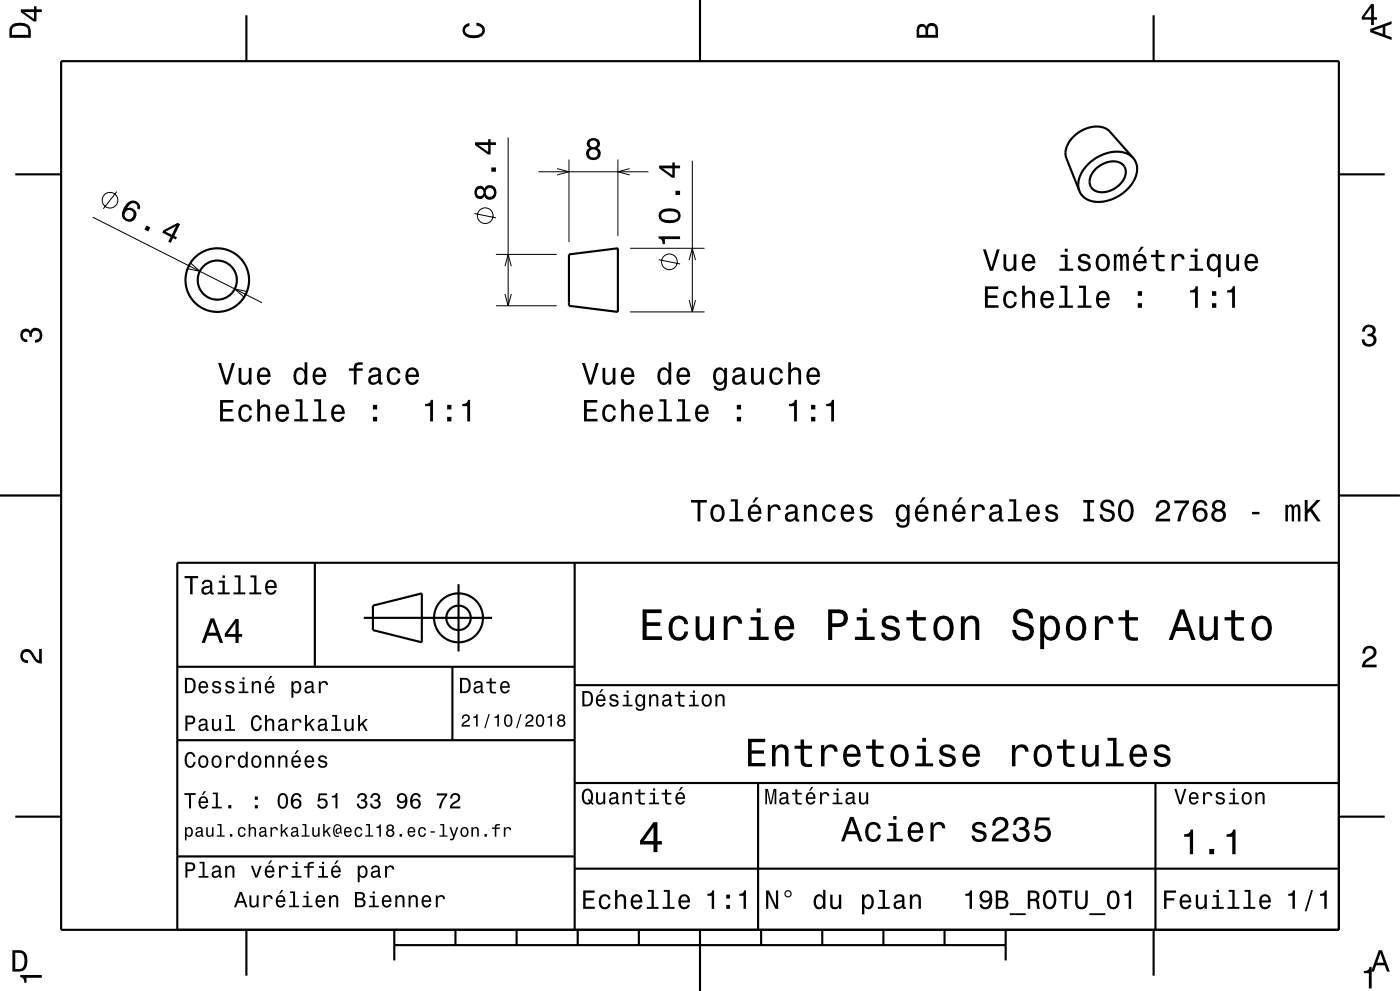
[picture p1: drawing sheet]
<svg xmlns="http://www.w3.org/2000/svg" width="229mm" height="162mm" viewBox="0 0 229 162" stroke-linecap="round" stroke-linejoin="round" font-family="sans-serif">
<g fill="none" stroke="#000" stroke-width=".16">
<path d="M15.2 35.5l27.7 14M19.1 31.3l-2.2 2.8M77.6 34.9l3.5 .7M83.1 22.5v27.5M88.1 28.1h18M91.1 27.6l2 .5-2 .5M93.1 26.1v13.5M101.1 26.1v12.5M103 27.6l-1.9 .5 1.9 .5M113.2 26.3v24.7M31.2 43l1.5 1.3-2-.4M40.4 47.6l-2-.4 1.5 1.4"/>
<path d="M81.1 50h10M81.1 41.6h10M82.6 48.1l.5 1.9 .5-1.9M82.6 43.5l.5-1.9 .5 1.9M103.1 51h12.1M103.1 40.6h12.1M107.7 42.5l3.5 .7M112.7 49.1l.5 1.9 .6-1.9M112.7 42.5l.5-1.9 .6 1.9"/>
<circle cx="18" cy="32.7" r="1.28"/>
<circle cx="79.4" cy="35.3" r="1.28"/>
<circle cx="109.5" cy="42.8" r="1.28"/>
</g>
<g fill="none" stroke="#000" stroke-width=".35">
<path d="M10 10h209v142h-209zM40.3 2.5v7.5M114.5 0v10M188.7 2.5v7.5M2.5 28.5h7.5M179.3 27.6a3.5 3.5 0 0 1 4.3-.8 2.08 2.08 0 0 1-.2 3.1 3.7 3.7 0 0 1-4.4 1.2 1.97 1.97 0 0 1-.2-3zM185.4 25.8l-3.9-4.3a3.9 3.9 0 0 0-4.8 0 4.1 4.1 0 0 0-2.3 4.2l2.2 5.5M185.4 25.8a3.5 3.5 0 0 1-.5 4.6 6.4 6.4 0 0 1-6.9 2.3l-.9-.6-.5-.9M185.4 25.8a4.7 4.7 0 0 0-5.6-.2 5.5 5.5 0 0 0-3.4 5.1l.2 .5M219 28.5h7.5M93.1 41.6l8-1v10.4l-8-1zM0 81h10"/>
<path d="M51.5 92v17M61 99l8-2v8l-8-2zM75 95.5v11M94 92v60M219 81h10M219 92h-190v60M29 109h65M59.5 101h21M74 109v12M94 112h125M2.5 133.5h7.5M29 121h65"/>
<path d="M94 128h125M124 128v24M189 128v24M219 133.5h7.5M29 140h65M40.3 152v7.5M64.5 154.5h100M64.5 152v5M74.5 152v2.5M84.5 152v2.5M94 142h125M94.5 152v2.5"/>
<path d="M104.5 152v2.5M114.5 152v10M124.5 152v2.5M134.5 152v2.5M144.5 152v2.5M154.5 152v2.5M164.5 152v5M188.7 152v7.5"/>
<circle cx="35.5" cy="45.8" r="5.2"/>
<circle cx="35.5" cy="45.8" r="3.2"/>
<circle cx="75" cy="101" r="2"/>
<circle cx="75" cy="101" r="4"/>
</g>
<g fill="#000">
<path d="M2 4a2.19 2.19 0 0 0-.5 2.2h3.5v-1.2a1.42 1.42 0 0 0-1.7-1.3l-.8 .1zM2.3 4.4a2.13 2.13 0 0 1 2.2 .3l.1 1h-2.6v-1z" fill-rule="evenodd"/>
<path d="M3.4 1.5v.5l2.1 1.5h.5v-1.5h.8v-.5h-.8v-.5h-.4v.5zM4 2h1.6v1.1z" fill-rule="evenodd"/>
<path d="M75.9 4.2l.9-.4v.4a.7 .7 0 0 0-.7 .6 .7 .7 0 0 0 .3 .7 2.28 2.28 0 0 0 2.4-.2 .78 .78 0 0 0-.1-.8 .78 .78 0 0 0-.8-.3v-.5a1.24 1.24 0 0 1 1.4 1.1 1.24 1.24 0 0 1-1 1.4 2.23 2.23 0 0 1-2.5-.7l-.2-.5 .1-.5z" fill-rule="evenodd"/>
<path d="M150.2 4.2l-.3 .7v1.3h3.5v-1.3a.98 .98 0 0 0-.7-1.1 .98 .98 0 0 0-1.2 .6 .84 .84 0 0 0-1.3-.2zM150.5 4.5a.54 .54 0 0 1 .6-.1 .54 .54 0 0 1 .3 .6v.7h-1zM152 4.4a.62 .62 0 0 1 .7-.1 .62 .62 0 0 1 .3 .6v.8h-1.2z" fill-rule="evenodd"/>
<path d="M224.3 .7l-1.6 2.1v.4h1.6v.9h.4v-.9h.5v-.4h-.5v-2.1zM224.3 1.2v1.6h-1.1z" fill-rule="evenodd"/>
<path d="M224.1 4.7v.6l3.5 1.2v-.4l-1-.4v-1.4l1-.4v-.4zM224.6 5l1.6-.5v1z" fill-rule="evenodd"/>
<path d="M20.9 33.1a2.99 2.99 0 0 0-1 2.2 1.18 1.18 0 0 0 1.3 1 1.18 1.18 0 0 0 1.1-1.2 1.18 1.18 0 0 0-1.1-1.2l-.4 .1a1.03 1.03 0 0 1 1.3-.7 .58 .58 0 0 1 .3 .8l.4 .2a1.15 1.15 0 0 0-.5-1.4 1.15 1.15 0 0 0-1.4 .2zM20.3 35.1a.75 .75 0 0 1 1.5 0 .75 .75 0 0 1-1.5 0zM24 36.9l-.4 .6 .6 .3 .4-.6zM26.7 37.6l-.2 .4 1.4 .7-.4 .8 .4 .2 .4-.8 .5 .3 .1-.4-.4-.2 1-2-.4-.2zM27.1 37.9l1.7-.9-.7 1.4z" fill-rule="evenodd"/>
<path d="M77.9 30.7a1.1 1.1 0 0 0-.2 1.2 1.1 1.1 0 0 0 1 .6l.5-.4a1.05 1.05 0 0 0 1.3 .5 1.05 1.05 0 0 0 .7-1.1 1.05 1.05 0 0 0-.7-1.2 1.05 1.05 0 0 0-1.3 .5 .82 .82 0 0 0-1.3-.1zM79.4 31.5a.75 .75 0 0 1 1.5 0 .75 .75 0 0 1-1.5 0zM78 31.5a.6 .6 0 0 1 1.2 0 .6 .6 0 0 1-1.2 0zM80.4 27.4v.7h.7v-.7zM77.7 23.3v.4l2.1 1.5h.4v-1.5h.9v-.4h-.9v-.5h-.4v.5zM78.3 23.7h1.5v1.1z" fill-rule="evenodd"/>
<path d="M96.3 22.8a.83 .83 0 0 0 .1 1.4 1.06 1.06 0 0 0-.5 1.3 1.06 1.06 0 0 0 1.2 .7 1.06 1.06 0 0 0 1.1-.7 1.06 1.06 0 0 0-.5-1.3 .88 .88 0 0 0 .4-1.1 .88 .88 0 0 0-1-.5zM96.3 25.1a.75 .75 0 0 1 1.5 0 .75 .75 0 0 1-1.5 0zM96.5 23.5a.59 .59 0 0 1 1.1 0 .59 .59 0 0 1-1.1 0z" fill-rule="evenodd"/>
<path d="M107.7 38.6v.4a.78 .78 0 0 1 .7 .9h.4v-.8h2.4v-.5zM108.2 34.4a1.13 1.13 0 0 0-.4 1.2 1.13 1.13 0 0 0 .9 .8 2.28 2.28 0 0 0 2.5-.6 1.14 1.14 0 0 0-.9-1.7 2.85 2.85 0 0 0-2.1 .3zM108.2 34.9a2.38 2.38 0 0 1 2.6 0l.1 .4-.1 .3a2.37 2.37 0 0 1-2.6 0l-.1-.3zM110.5 31.2v.7h.7v-.7zM107.8 27.1v.4l2.1 1.6h.5v-1.6h.8v-.4h-.8v-.5h-.4v.5zM108.4 27.5h1.6v1.1z" fill-rule="evenodd"/>
<path d="M3.6 54a.86 .86 0 0 1 1.4 .2 1.06 1.06 0 0 1 1.2-.6 1.06 1.06 0 0 1 .7 1.2 1.1 1.1 0 0 1-1.2 1.2v-.4a.73 .73 0 0 0 .8-1 .73 .73 0 0 0-1.1-.3l-.2 .8h-.4a.6 .6 0 0 0-.6-.9 .6 .6 0 0 0-.4 .9l.3 .4h.4v.4a1.15 1.15 0 0 1-1.2-.6 1.15 1.15 0 0 1 .3-1.3z" fill-rule="evenodd"/>
<path d="M35.7 59.3l1.1 3.5h.5l1.1-3.5h-.5l-.8 3-.9-3zM39 60.1v1.8a.89 .89 0 0 0 .7 1 .89 .89 0 0 0 1-.5v.4h.4v-2.7h-.4v1.6a.65 .65 0 0 1-.4 .8 .65 .65 0 0 1-.8-.3v-2.1zM42.3 60.4a1.54 1.54 0 0 0 .8 2.5 1.06 1.06 0 0 0 1.1-.8h-.4l-.3 .3-.3 .1a.76 .76 0 0 1-.7-.9h1.7a1.16 1.16 0 0 0-.4-1.3 1.16 1.16 0 0 0-1.5 .1zM42.7 60.6a.66 .66 0 0 1 .8-.1 .66 .66 0 0 1 .3 .7h-1.3zM48.3 60.4a1.9 1.9 0 0 0 .3 2.4 .88 .88 0 0 0 1.2-.4v.4h.5v-3.6h-.5v1.4a.89 .89 0 0 0-1.5-.2zM48.6 60.7a.62 .62 0 0 1 .7-.2 .62 .62 0 0 1 .5 .5 1.12 1.12 0 0 1-.7 1.5 1.19 1.19 0 0 1-.5-1.8zM51.4 60.4a1.54 1.54 0 0 0 .8 2.5 1.05 1.05 0 0 0 1.1-.8h-.4l-.2 .3-.4 .1a.76 .76 0 0 1-.7-.9h1.8a1.16 1.16 0 0 0-.5-1.3 1.16 1.16 0 0 0-1.5 .1zM51.8 60.6a.66 .66 0 0 1 .8-.1 .66 .66 0 0 1 .3 .7h-1.3zM57.1 60.2v.4h.8v2.2h.4v-2.2h1v-.4h-1a.5 .5 0 0 1 .7-.6h.3v-.4a1.04 1.04 0 0 0-1.4 .8v.2zM60.6 60.3l-.2 .2-.1 .4h.4a.55 .55 0 0 1 .7-.5 .55 .55 0 0 1 .4 .8h-.2a1.14 1.14 0 0 0-1.4 .9 .73 .73 0 0 0 .8 .8l.5-.1 .4-.3 .1 .3 .6 .1v-.4h-.3v-1.6a1.02 1.02 0 0 0-1.7-.6zM60.8 61.8l1.1-.3a.77 .77 0 0 1-.2 .8 .77 .77 0 0 1-.9 .1l-.1-.3zM63.6 60.4a1.82 1.82 0 0 0 .3 2.4 1.11 1.11 0 0 0 1.6-.9h-.4a.67 .67 0 0 1-.6 .6 .67 .67 0 0 1-.7-.6 1.12 1.12 0 0 1 .6-1.5 .6 .6 0 0 1 .7 .6h.4a1.09 1.09 0 0 0-.8-.9 1.09 1.09 0 0 0-1.1 .3zM66.6 60.4a1.54 1.54 0 0 0 .8 2.5 1.05 1.05 0 0 0 1.1-.8h-.4l-.3 .3-.3 .1a.76 .76 0 0 1-.7-.9h1.7a1.16 1.16 0 0 0-.4-1.3 1.16 1.16 0 0 0-1.5 .1zM67 60.6a.66 .66 0 0 1 .7-.1 .66 .66 0 0 1 .4 .7h-1.3z" fill-rule="evenodd"/>
<path d="M95.2 59.3l1.1 3.5h.5l1.1-3.5h-.4l-.9 3-.9-3zM98.6 60.1v1.8a.89 .89 0 0 0 .6 1 .89 .89 0 0 0 1-.5v.4h.5v-2.7h-.5v1.6a.65 .65 0 0 1-.4 .8 .65 .65 0 0 1-.8-.3v-2.1zM101.8 60.4a1.54 1.54 0 0 0 .8 2.5 1.06 1.06 0 0 0 1.1-.8h-.4l-.2 .3-.4 .1a.76 .76 0 0 1-.7-.9h1.8a1.17 1.17 0 0 0-.5-1.3 1.17 1.17 0 0 0-1.5 .1zM102.2 60.6a.66 .66 0 0 1 .8-.1 .66 .66 0 0 1 .3 .7h-1.3zM107.8 60.4a1.9 1.9 0 0 0 .3 2.4 .87 .87 0 0 0 1.2-.4v.4h.5v-3.6h-.4v1.4a.9 .9 0 0 0-1.6-.2zM108.2 60.7a.62 .62 0 0 1 .6-.2 .62 .62 0 0 1 .5 .5 1.12 1.12 0 0 1-.7 1.5 1.19 1.19 0 0 1-.4-1.8zM111 60.4a1.54 1.54 0 0 0 .7 2.5 1.06 1.06 0 0 0 1.1-.8h-.4l-.2 .3-.4 .1a.76 .76 0 0 1-.7-.9h1.8a1.17 1.17 0 0 0-.5-1.3 1.17 1.17 0 0 0-1.4 .1zM111.3 60.6a.66 .66 0 0 1 .8-.1 .66 .66 0 0 1 .3 .7h-1.3zM116.9 60.4a1.9 1.9 0 0 0 .4 2.4 .9 .9 0 0 0 1.2-.4 .78 .78 0 0 1-.7 1.1l-.5-.1-.1-.3h-.5a.81 .81 0 0 0 1.1 .8 .99 .99 0 0 0 1.1-1.2v-2.6h-.4v.5l-.4-.4a.9 .9 0 0 0-1.2 .2zM117.3 60.7a.63 .63 0 0 1 .7-.2 .63 .63 0 0 1 .4 .5 1.11 1.11 0 0 1-.6 1.5 1.19 1.19 0 0 1-.5-1.8zM120.1 60.3l-.2 .2v.4h.4a.55 .55 0 0 1 .6-.5 .55 .55 0 0 1 .4 .8h-.2a1.13 1.13 0 0 0-1.4 .9 .73 .73 0 0 0 .8 .8l.5-.1 .4-.3 .1 .3 .6 .1v-.4h-.2l-.1-1.6a1.02 1.02 0 0 0-1.7-.6zM120.3 61.8l1.1-.3a.77 .77 0 0 1-.2 .8 .77 .77 0 0 1-.9 .1l-.1-.3zM122.8 60.1v1.8a.89 .89 0 0 0 .7 1 .89 .89 0 0 0 1-.5v.4h.5v-2.7h-.5v1.6a.65 .65 0 0 1-.4 .8 .65 .65 0 0 1-.8-.3v-2.1zM126.1 60.4a1.82 1.82 0 0 0 .4 2.4 1.11 1.11 0 0 0 1.6-.9h-.5a.67 .67 0 0 1-.6 .6 .67 .67 0 0 1-.7-.6 1.11 1.11 0 0 1 .7-1.5 .6 .6 0 0 1 .6 .6h.5a1.09 1.09 0 0 0-.8-.9 1.09 1.09 0 0 0-1.2 .3zM128.9 59.2v3.6h.5v-1.5a.63 .63 0 0 1 .4-.8 .63 .63 0 0 1 .8 .4v1.9h.4v-1.7a.88 .88 0 0 0-.6-1 .88 .88 0 0 0-1 .4v-1.3zM132.2 60.4a1.54 1.54 0 0 0 .8 2.5 1.06 1.06 0 0 0 1.1-.8h-.4l-.3 .3-.3 .1a.76 .76 0 0 1-.7-.9h1.7a1.17 1.17 0 0 0-.5-1.3 1.17 1.17 0 0 0-1.4 .1zM132.6 60.6a.66 .66 0 0 1 .7-.1 .66 .66 0 0 1 .4 .7h-1.3z" fill-rule="evenodd"/>
<path d="M161.1 46.8v3.5h2.2v-.4h-1.7v-1.2h1.5v-.4h-1.5v-1.1h1.7v-.4zM164.4 47.9a1.53 1.53 0 0 0 .8 2.5 1.06 1.06 0 0 0 1.1-1h-.4a.67 .67 0 0 1-.6 .6 .67 .67 0 0 1-.7-.6 1.12 1.12 0 0 1 .6-1.5 .59 .59 0 0 1 .7 .6h.4a1.09 1.09 0 0 0-.7-1 1.09 1.09 0 0 0-1.2 .4zM167.2 46.7v3.6h.4v-1.5a.63 .63 0 0 1 .4-.8 .63 .63 0 0 1 .8 .3l.1 2h.4v-1.8a.88 .88 0 0 0-.6-.9 .88 .88 0 0 0-1.1 .4v-1.3zM170.5 47.9a1.55 1.55 0 0 0 .8 2.5 1.07 1.07 0 0 0 1-.9h-.4l-.2 .4-.4 .1a.76 .76 0 0 1-.7-.9h1.8a1.17 1.17 0 0 0-.5-1.4 1.17 1.17 0 0 0-1.4 .2zM170.8 48.1a.66 .66 0 0 1 .8-.1 .66 .66 0 0 1 .3 .7h-1.3zM173.5 46.7v.4h.6v2.8h-.9v.4h2.3v-.4h-.9v-3.2zM176.5 46.7v.4h.7v2.8h-.9v.4h2.2v-.4h-.9v-3.2zM179.6 47.9a1.55 1.55 0 0 0 .8 2.5 1.07 1.07 0 0 0 1.1-.9h-.5l-.2 .4-.4 .1a.76 .76 0 0 1-.7-.9h1.8a1.17 1.17 0 0 0-.5-1.4 1.17 1.17 0 0 0-1.4 .2zM179.9 48.1a.66 .66 0 0 1 .8-.1 .66 .66 0 0 1 .3 .7h-1.3zM186.1 49.6v.7h.7v-.7zM186.1 47.6v.8h.7v-.8z" fill-rule="evenodd"/>
<path d="M160.8 40.8l1.1 3.5h.5l1.1-3.5h-.5l-.8 2.9-.9-2.9zM164.1 41.6v1.7a.89 .89 0 0 0 .7 1 .89 .89 0 0 0 1-.4v.4h.4v-2.7h-.4v1.5a.65 .65 0 0 1-.4 .8 .65 .65 0 0 1-.8-.3v-2zM167.4 41.9a1.54 1.54 0 0 0 .8 2.5 1.06 1.06 0 0 0 1.1-.9h-.4l-.2 .3-.4 .2a.76 .76 0 0 1-.7-1h1.8a1.16 1.16 0 0 0-.5-1.3 1.16 1.16 0 0 0-1.5 .2zM167.8 42.1a.66 .66 0 0 1 .8-.2 .66 .66 0 0 1 .3 .8h-1.3zM173.5 41.7v.3h.7v1.9h-.9v.4h2.2v-.4h-.9v-2.2zM174.2 40.7v.5h.4v-.5zM176.6 41.7a.75 .75 0 0 0-.2 .8 .75 .75 0 0 0 .7 .5l.8 .3a.4 .4 0 0 1 .1 .4 .4 .4 0 0 1-.4 .2 .67 .67 0 0 1-.9-.5h-.4a1.1 1.1 0 0 0 1 1 1.1 1.1 0 0 0 1.1-.9 .78 .78 0 0 0-.8-.8l-.7-.2-.1-.3a.61 .61 0 0 1 .6-.4 .61 .61 0 0 1 .5 .5h.5a.98 .98 0 0 0-1.5-.8zM179.5 41.9a1.52 1.52 0 0 0 .9 2.5 1.51 1.51 0 0 0 1.2-1.3 1.51 1.51 0 0 0-.7-1.5l-.5-.1-.5 .1zM179.8 42.1a.67 .67 0 0 1 .8-.2 .67 .67 0 0 1 .5 .6 1.11 1.11 0 0 1-.7 1.5 1.17 1.17 0 0 1-.6-1.9zM182.2 41.6v2.7h.4v-1.8a.5 .5 0 0 1 .4-.7 .41 .41 0 0 1 .2 .6v1.9h.4v-1.8a.51 .51 0 0 1 .4-.7l.2 .2v.4v1.9h.5v-1.9a.7 .7 0 0 0-.6-.9l-.3 .1-.2 .3-.2-.3-.3-.1-.3 .1-.2 .3v-.3zM186.6 40.3l-.5 .9h.3l.7-.9zM185.6 41.9a1.54 1.54 0 0 0 .8 2.5 1.06 1.06 0 0 0 1.1-.9h-.4l-.2 .3-.4 .2a.76 .76 0 0 1-.7-1h1.8a1.17 1.17 0 0 0-.5-1.3 1.17 1.17 0 0 0-1.5 .2zM186 42.1a.66 .66 0 0 1 .8-.2 .66 .66 0 0 1 .3 .8h-1.3zM189 40.9v.8h-.7v.3h.7l.1 1.8 .1 .3 .3 .2 .5 .1 .5-.1v-.3a.68 .68 0 0 1-1-.4v-1.6h1v-.3h-1v-.8zM191.7 41.6v2.7h.4v-1.6a.66 .66 0 0 1 .4-.8 .66 .66 0 0 1 .8 .3v.2h.5a.89 .89 0 0 0-.7-.9 .89 .89 0 0 0-1 .5v-.4zM194.7 41.7v.3h.7v1.9h-.9v.4h2.3v-.4h-.9v-2.2zM195.4 40.7v.5h.5v-.5zM197.7 41.9a1.9 1.9 0 0 0 .3 2.4 .87 .87 0 0 0 1.2-.4v1.4h.5v-3.7h-.5v.4a.88 .88 0 0 0-1.5-.1zM198 42.1a.62 .62 0 0 1 .7-.2 .62 .62 0 0 1 .5 .6 1.12 1.12 0 0 1-.7 1.5 1.19 1.19 0 0 1-.5-1.9zM200.6 41.6v1.7a.89 .89 0 0 0 .6 1 .89 .89 0 0 0 1.1-.4v.4h.4v-2.7h-.5v1.5a.65 .65 0 0 1-.3 .8 .65 .65 0 0 1-.9-.3v-2zM203.9 41.9a1.54 1.54 0 0 0 .8 2.5 1.06 1.06 0 0 0 1-.9h-.4l-.2 .3-.4 .2a.76 .76 0 0 1-.7-1h1.8a1.17 1.17 0 0 0-.5-1.3 1.17 1.17 0 0 0-1.4 .2zM204.2 42.1a.66 .66 0 0 1 .8-.2 .66 .66 0 0 1 .3 .8h-1.3z" fill-rule="evenodd"/>
<path d="M194.7 47.5v.3h.8v2.5h.4v-3.5h-.3a.78 .78 0 0 1-.9 .7zM198.3 49.6v.7h.6v-.7zM198.3 47.6v.8h.6v-.8zM200.7 47.5v.3h.8v2.5h.5v-3.5h-.3a.77 .77 0 0 1-1 .7z" fill-rule="evenodd"/>
<path d="M223.1 53.4a1.13 1.13 0 0 1 1.2-.3 1.13 1.13 0 0 1 .7 .9l-.1 .4-.3 .3a1.06 1.06 0 0 1 .5 1.3 1.06 1.06 0 0 1-1.2 .7 1.1 1.1 0 0 1-1.2-1.2h.5a.73 .73 0 0 0 .9 .8 .73 .73 0 0 0 .4-1.2l-.8-.1v-.4a.6 .6 0 0 0 .9-.6 .6 .6 0 0 0-1-.5l-.3 .4v.3h-.5l.1-.5z" fill-rule="evenodd"/>
<path d="M36 65.4v3.5h2.2v-.4h-1.7v-1.2h1.5v-.4h-1.5v-1.1h1.7v-.4zM39.3 66.5a1.82 1.82 0 0 0 .3 2.4 1.11 1.11 0 0 0 1.6-1h-.4a.67 .67 0 0 1-.6 .7 .67 .67 0 0 1-.7-.6 1.12 1.12 0 0 1 .6-1.5 .59 .59 0 0 1 .7 .6h.4a1.09 1.09 0 0 0-.7-1 1.09 1.09 0 0 0-1.2 .4zM42.1 65.3v3.6h.4v-1.6a.63 .63 0 0 1 .4-.7 .63 .63 0 0 1 .8 .3v2h.5v-1.8a.88 .88 0 0 0-.6-1 .88 .88 0 0 0-1.1 .5v-1.3zM45.4 66.5a1.55 1.55 0 0 0 .8 2.5 1.06 1.06 0 0 0 1-.9h-.4l-.2 .4-.4 .1a.76 .76 0 0 1-.7-.9h1.8a1.17 1.17 0 0 0-.5-1.4 1.17 1.17 0 0 0-1.4 .2zM45.7 66.7a.66 .66 0 0 1 .8-.1 .66 .66 0 0 1 .3 .7h-1.3zM48.3 65.3v.3h.7v2.9h-.9v.4h2.3v-.4h-.9v-3.2zM51.4 65.3v.3h.7v2.9h-.9v.4h2.2v-.4h-.9v-3.2zM54.5 66.5a1.84 1.84 0 0 0 .3 2.4 1.11 1.11 0 0 0 1.5-.8h-.4l-.2 .4-.4 .1a.76 .76 0 0 1-.7-.9h1.8a1.17 1.17 0 0 0-.5-1.4 1.17 1.17 0 0 0-1.4 .2zM54.8 66.7a.66 .66 0 0 1 .8-.1 .66 .66 0 0 1 .3 .7h-1.3zM61 68.1v.8h.7v-.8zM61 66.2v.7h.7v-.7z" fill-rule="evenodd"/>
<path d="M69.5 66v.4h.9v2.5h.4v-3.5h-.3a.78 .78 0 0 1-1 .6zM73.1 68.1v.8h.7v-.8zM73.1 66.2v.7h.7v-.7zM75.6 66v.4h.8v2.5h.5v-3.5h-.3a.77 .77 0 0 1-1 .6z" fill-rule="evenodd"/>
<path d="M95.5 65.4v3.5h2.2v-.4h-1.7v-1.2h1.6v-.4h-1.6v-1.1h1.7v-.4zM98.8 66.5a1.82 1.82 0 0 0 .4 2.4 1.12 1.12 0 0 0 1.5-1h-.4a.67 .67 0 0 1-.6 .7 .67 .67 0 0 1-.7-.6 1.11 1.11 0 0 1 .7-1.5 .6 .6 0 0 1 .6 .6h.4a1.09 1.09 0 0 0-.7-1 1.09 1.09 0 0 0-1.2 .4zM101.6 65.3v3.6h.5v-1.6a.64 .64 0 0 1 .3-.7 .64 .64 0 0 1 .8 .3l.1 2h.4v-1.8a.88 .88 0 0 0-.6-1 .88 .88 0 0 0-1 .5v-1.3zM104.9 66.5a1.54 1.54 0 0 0 .8 2.5 1.05 1.05 0 0 0 1.1-.9h-.5l-.2 .4-.4 .1a.76 .76 0 0 1-.7-.9h1.8a1.16 1.16 0 0 0-.5-1.4 1.16 1.16 0 0 0-1.4 .2zM105.2 66.7a.66 .66 0 0 1 .8-.1 .66 .66 0 0 1 .4 .7h-1.4zM107.9 65.3v.3h.7v2.9h-.9v.4h2.2v-.4h-.9v-3.2zM110.9 65.3v.3h.7v2.9h-.9v.4h2.3v-.4h-1v-3.2zM114 66.5a1.54 1.54 0 0 0 .8 2.5 1.06 1.06 0 0 0 1.1-.9h-.5l-.2 .4-.4 .1a.76 .76 0 0 1-.7-.9h1.8a1.16 1.16 0 0 0-.5-1.4 1.16 1.16 0 0 0-1.4 .2zM114.3 66.7a.66 .66 0 0 1 .8-.1 .66 .66 0 0 1 .4 .7h-1.4zM120.5 68.1v.8h.7v-.8zM120.5 66.2v.7h.7v-.7z" fill-rule="evenodd"/>
<path d="M129.1 66v.4h.8v2.5h.4v-3.5h-.3a.77 .77 0 0 1-.9 .6zM132.7 68.1v.8h.7v-.8zM132.7 66.2v.7h.7v-.7zM135.1 66v.4h.9v2.5h.4v-3.5h-.3a.77 .77 0 0 1-1 .6z" fill-rule="evenodd"/>
<path d="M30.2 94.2v.3h.9v2.7h.4v-2.7h.9v-.3zM33.3 95l-.3 .5h.4a.47 .47 0 0 1 .6-.4 .47 .47 0 0 1 .3 .6l-.2 .1a.97 .97 0 0 0-1.2 .8 .63 .63 0 0 0 .7 .6l.4-.1 .4-.2 .1 .2 .5 .1v-.3l-.3-.1v-1.3a.87 .87 0 0 0-.6-.7 .87 .87 0 0 0-.8 .2zM33.4 96.3l.9-.3a.66 .66 0 0 1-.1 .7 .66 .66 0 0 1-.8 .1l-.1-.3zM35.8 94.9v.3h.6v1.6h-.8v.4h2v-.4h-.8v-1.9zM36.4 94.1v.4h.4v-.4zM38.4 94.1v.3h.6v2.4h-.8v.4h1.9v-.4h-.8v-2.7zM41 94.1v.3h.6v2.4h-.8v.4h1.9v-.4h-.7v-2.7zM43.6 95.1a1.32 1.32 0 0 0 .7 2.1 .9 .9 0 0 0 .9-.7h-.3l-.2 .3-.4 .1a.64 .64 0 0 1-.5-.8h1.5a1 1 0 0 0-.4-1.2 1 1 0 0 0-1.3 .2zM43.9 95.3a.57 .57 0 0 1 .7-.1 .57 .57 0 0 1 .3 .6h-1.1z" fill-rule="evenodd"/>
<path d="M113 81.7v.5h1.1v3h.5v-3h1v-.5zM116.5 82.8a1.53 1.53 0 0 0 .9 2.5 1.51 1.51 0 0 0 1.2-1.2 1.51 1.51 0 0 0-.7-1.6l-.5-.1-.5 .1zM116.8 83.1a.67 .67 0 0 1 .7-.3 .67 .67 0 0 1 .5 .6 1.11 1.11 0 0 1-.6 1.5 1.17 1.17 0 0 1-.6-1.8zM119.5 81.6v.4h.7v2.9h-.9v.3h2.3v-.3h-.9v-3.3zM123.6 81.3l-.5 .9h.3l.7-.9zM122.6 82.8a1.54 1.54 0 0 0 .8 2.5 1.06 1.06 0 0 0 1.1-.8h-.4l-.3 .3-.3 .1a.75 .75 0 0 1-.7-.9h1.8a1.17 1.17 0 0 0-.5-1.4 1.17 1.17 0 0 0-1.5 .2zM123 83a.66 .66 0 0 1 .8-.1 .66 .66 0 0 1 .3 .7h-1.3zM125.6 82.5v2.7h.4v-1.5a.67 .67 0 0 1 .4-.8 .67 .67 0 0 1 .8 .2l.1 .3h.4a.89 .89 0 0 0-.7-.9 .89 .89 0 0 0-1 .5v-.5zM128.7 82.7l-.2 .6h.4a.55 .55 0 0 1 .7-.5 .55 .55 0 0 1 .3 .8h-.2a1.14 1.14 0 0 0-1.3 .9 .72 .72 0 0 0 .8 .8l.5-.1 .4-.3 .1 .3h.5v-.3h-.2v-.3v-1.4a1.02 1.02 0 0 0-.7-.8 1.02 1.02 0 0 0-1.1 .3zM128.9 84.2l1.1-.3a.77 .77 0 0 1-.2 .8 .77 .77 0 0 1-.9 .1l-.1-.3zM131.5 82.5v2.7h.4v-1.5a.63 .63 0 0 1 .6-.9 .63 .63 0 0 1 .7 .7v1.7h.4v-1.7a.89 .89 0 0 0-.6-1 .89 .89 0 0 0-1.1 .4v-.4zM134.8 82.8a1.82 1.82 0 0 0 .3 2.4 1.11 1.11 0 0 0 1.6-.9h-.4a.67 .67 0 0 1-.7 .6 .67 .67 0 0 1-.7-.6 1.12 1.12 0 0 1 .7-1.5 .6 .6 0 0 1 .7 .6h.4a1.09 1.09 0 0 0-.8-.9 1.09 1.09 0 0 0-1.1 .3zM137.8 82.8a1.54 1.54 0 0 0 .8 2.5 1.06 1.06 0 0 0 1.1-.8h-.4l-.3 .3-.3 .1a.75 .75 0 0 1-.7-.9h1.7a1.16 1.16 0 0 0-.5-1.4 1.16 1.16 0 0 0-1.4 .2zM138.2 83a.66 .66 0 0 1 .7-.1 .66 .66 0 0 1 .4 .7h-1.3zM140.9 82.7a.75 .75 0 0 0-.2 .8 .75 .75 0 0 0 .7 .5l.8 .2a.39 .39 0 0 1 .1 .5 .39 .39 0 0 1-.4 .2 .67 .67 0 0 1-.9-.5h-.4a1.12 1.12 0 0 0 .9 1 1.12 1.12 0 0 0 1.2-.6 .79 .79 0 0 0-.8-1.1l-.7-.3-.1-.2a.61 .61 0 0 1 .6-.4 .61 .61 0 0 1 .5 .4h.5a.98 .98 0 0 0-1.5-.7zM146.8 82.8a1.89 1.89 0 0 0 .3 2.4 .9 .9 0 0 0 1.3-.4 .77 .77 0 0 1-.7 1.1l-.5-.1-.1-.3h-.5a.81 .81 0 0 0 1.1 .8 .98 .98 0 0 0 1.1-1.2v-2.6h-.4v.5l-.4-.4a.89 .89 0 0 0-1.2 .2zM147.2 83.1a.63 .63 0 0 1 .6-.2 .63 .63 0 0 1 .5 .5 1.1 1.1 0 0 1-.7 1.5 1.19 1.19 0 0 1-.4-1.8zM150.9 81.3l-.5 .9h.3l.7-.9zM149.9 82.8a1.54 1.54 0 0 0 .8 2.5 1.06 1.06 0 0 0 1.1-.8h-.4l-.2 .3-.4 .1a.76 .76 0 0 1-.7-.9h1.8a1.16 1.16 0 0 0-.5-1.4 1.16 1.16 0 0 0-1.5 .2zM150.3 83a.66 .66 0 0 1 .8-.1 .66 .66 0 0 1 .3 .7h-1.3zM152.8 82.5v2.7h.4v-1.5a.63 .63 0 0 1 .5-.9 .63 .63 0 0 1 .7 .7v1.7h.5v-1.7a.89 .89 0 0 0-.7-1 .89 .89 0 0 0-1 .4v-.4zM157 81.3l-.5 .9h.3l.7-.9zM156 82.8a1.54 1.54 0 0 0 .8 2.5 1.06 1.06 0 0 0 1.1-.8h-.4l-.3 .3-.3 .1a.76 .76 0 0 1-.7-.9h1.8a1.17 1.17 0 0 0-.5-1.4 1.17 1.17 0 0 0-1.5 .2zM156.4 83a.66 .66 0 0 1 .8-.1 .66 .66 0 0 1 .3 .7h-1.3zM159 82.5v2.7h.4v-1.5a.66 .66 0 0 1 .4-.8 .66 .66 0 0 1 .8 .2l.1 .3h.4a.89 .89 0 0 0-.7-.9 .89 .89 0 0 0-1 .5v-.5zM162.1 82.7l-.2 .2v.4h.4a.55 .55 0 0 1 .7-.5 .55 .55 0 0 1 .3 .8h-.2a1.14 1.14 0 0 0-1.3 .9 .73 .73 0 0 0 .8 .8l.5-.1 .4-.3 .1 .3h.5v-.3h-.2v-1.7a1.02 1.02 0 0 0-.7-.8 1.02 1.02 0 0 0-1.1 .3zM162.3 84.2l1.1-.3a.77 .77 0 0 1-.2 .8 .77 .77 0 0 1-.9 .1l-.1-.3zM165.1 81.6v.4h.7v2.9h-.9v.3h2.2v-.3h-.9v-3.3zM168.2 82.8a1.54 1.54 0 0 0 .8 2.5 1.06 1.06 0 0 0 1-.8h-.4l-.2 .3-.4 .1a.75 .75 0 0 1-.7-.9h1.8a1.16 1.16 0 0 0-.5-1.4 1.16 1.16 0 0 0-1.4 .2zM168.5 83a.66 .66 0 0 1 .8-.1 .66 .66 0 0 1 .3 .7h-1.3zM171.3 82.7a.75 .75 0 0 0-.3 .8 .75 .75 0 0 0 .8 .5l.8 .2a.39 .39 0 0 1 0 .5 .39 .39 0 0 1-.3 .2 .67 .67 0 0 1-.9-.5h-.5a1.12 1.12 0 0 0 .9 1 1.12 1.12 0 0 0 1.2-.6 .79 .79 0 0 0-.7-1.1l-.8-.3-.1-.2a.61 .61 0 0 1 .6-.4 .61 .61 0 0 1 .6 .4h.4a.98 .98 0 0 0-1.4-.7zM177.2 81.7v.5h.7v2.6h-.7v.4h1.8v-.4h-.7v-2.6h.7v-.5zM180.3 81.9a.97 .97 0 0 0-.3 1.1 .97 .97 0 0 0 .9 .6 .88 .88 0 0 1 1 .7 .8 .8 0 0 1-.9 .6 .8 .8 0 0 1-.7-.8h-.4a1.26 1.26 0 0 0 1.2 1.2 1.26 1.26 0 0 0 1.3-1.1 1.02 1.02 0 0 0-1.1-1 .71 .71 0 0 1-.9-.6 .7 .7 0 0 1 .8-.5 .7 .7 0 0 1 .6 .7h.5a1.17 1.17 0 0 0-.7-1.1 1.17 1.17 0 0 0-1.3 .2zM183.2 82.1a2.84 2.84 0 0 0 0 2.8 1.2 1.2 0 0 0 1.3 .4 1.2 1.2 0 0 0 .9-1 2.23 2.23 0 0 0-.7-2.5 1.17 1.17 0 0 0-1.5 .3zM183.8 82.2l.4-.1a1.15 1.15 0 0 1 .8 1.4 1.14 1.14 0 0 1-.8 1.4 1.13 1.13 0 0 1-.9-1.4l.1-.6zM189.4 82l-.2 .4-.1 .6h.4a.7 .7 0 0 1 .6-.9 .7 .7 0 0 1 .8 .5 .7 .7 0 0 1-.5 .9 1.8 1.8 0 0 0-1.4 1.7h2.4v-.4h-1.9a1.71 1.71 0 0 1 1.1-.9 1.15 1.15 0 0 0 .6-1.8 1.15 1.15 0 0 0-1.8-.1zM192.1 81.8v.5h1.9a5.2 5.2 0 0 0-1.4 2.9h.5a5.2 5.2 0 0 1 1.4-3v-.4zM195.6 82a2.56 2.56 0 0 0-.2 2.9 1.18 1.18 0 0 0 1.6 .3 1.18 1.18 0 0 0 .4-1.5 1.18 1.18 0 0 0-1.5-.6l-.3 .3a1.02 1.02 0 0 1 .8-1.3 .58 .58 0 0 1 .6 .6h.5a1.12 1.12 0 0 0-.7-1 1.12 1.12 0 0 0-1.2 .3zM195.6 84.2a.75 .75 0 0 1 1.5 0 .75 .75 0 0 1-1.5 0zM198.5 82a.83 .83 0 0 0 .2 1.4 1.05 1.05 0 0 0-.5 1.2 1.05 1.05 0 0 0 1.1 .7 1.05 1.05 0 0 0 1.2-.7 1.05 1.05 0 0 0-.5-1.2 .89 .89 0 0 0 .4-1.1 .89 .89 0 0 0-1.1-.6zM198.6 84.3a.71 .71 0 0 1 1.4 0 .71 .71 0 0 1-1.4 0zM198.7 82.7a.6 .6 0 0 1 1.2 0 .6 .6 0 0 1-1.2 0zM204.8 83.7v.4h1.2v-.4zM210.3 82.5v2.7h.4v-1.8a.51 .51 0 0 1 .3-.6 .4 .4 0 0 1 .3 .5v1.9h.4v-1.8a.51 .51 0 0 1 .4-.6l.2 .1v.4v1.9h.4v-1.8a.69 .69 0 0 0-.5-1l-.3 .1-.3 .3-.1-.3-.4-.1-.2 .1-.2 .3v-.3zM213.4 81.7v3.5h.5v-1.2l.4-.5 1.2 1.7h.5l-1.4-2 1.4-1.5h-.6l-1.5 1.7v-1.7z" fill-rule="evenodd"/>
<path d="M3.6 106.4a1.22 1.22 0 0 1 2 .7l.4 .6 .4 .3v-1.9h.4v2.4a1.8 1.8 0 0 1-1.7-1.4 .71 .71 0 0 0-.9-.5 .71 .71 0 0 0-.5 .8 .71 .71 0 0 0 .9 .5v.5a1.18 1.18 0 0 1-1.2-.7 1.18 1.18 0 0 1 .2-1.3z" fill-rule="evenodd"/>
<path d="M30.3 117v2.5h.4v-1.1a.95 .95 0 0 0 1.2-.7 .66 .66 0 0 0-.7-.7zM30.7 117.3a.8 .8 0 0 1 .9 .2 .43 .43 0 0 1-.1 .5 .43 .43 0 0 1-.4 .1h-.4zM32.7 117.6l-.2 .5h.3a.39 .39 0 0 1 .5-.4 .39 .39 0 0 1 .3 .6h-.2a.7 .7 0 0 0-.8 .2 .7 .7 0 0 0 0 .9 .75 .75 0 0 0 1.1-.2v.2l.4 .1v-.3h-.1l-.1-1.1a.72 .72 0 0 0-.4-.6 .72 .72 0 0 0-.8 .1zM32.8 118.7l.8-.2a.55 .55 0 0 1-.1 .6 .55 .55 0 0 1-.7 .1zM34.7 117.5v1.3a.63 .63 0 0 0 .4 .7 .63 .63 0 0 0 .8-.3v.3h.3v-2h-.4v1.2a.46 .46 0 0 1-.2 .5 .46 .46 0 0 1-.6-.2v-1.5zM37 116.9v.3h.5v2h-.7v.3h1.6v-.3h-.6v-2.3zM41.3 117.2a1.8 1.8 0 0 0 .3 2.3 .9 .9 0 0 0 1.3-1h-.4a.58 .58 0 0 1-.8 .7 1.49 1.49 0 0 1 0-1.9 .51 .51 0 0 1 .8 .4h.3a.85 .85 0 0 0-.6-.8 .85 .85 0 0 0-.9 .3zM43.3 116.9v2.6h.4v-1.1a.45 .45 0 0 1 .3-.7 .45 .45 0 0 1 .5 .6v1.2h.4v-1.3a.63 .63 0 0 0-.5-.7 .63 .63 0 0 0-.7 .3v-.9zM45.7 117.6l-.2 .5h.3a.39 .39 0 0 1 .5-.4 .39 .39 0 0 1 .3 .6h-.2a.7 .7 0 0 0-.8 .2 .7 .7 0 0 0 0 .9 .76 .76 0 0 0 1.1-.2v.2l.4 .1v-.3h-.1l-.1-1.1a.72 .72 0 0 0-.4-.6 .72 .72 0 0 0-.8 .1zM45.8 118.7l.8-.2a.55 .55 0 0 1-.1 .6 .55 .55 0 0 1-.6 .1zM47.8 117.5v2h.3v-1.1a.47 .47 0 0 1 .3-.6 .47 .47 0 0 1 .6 .2v.1h.3a.64 .64 0 0 0-.5-.6 .64 .64 0 0 0-.7 .4v-.4zM49.9 116.9v2.6h.3v-.7l.3-.3 .6 1h.4l-.7-1.2 .7-.8h-.4l-.9 .9v-1.5zM52.2 117.6l-.2 .5h.3a.39 .39 0 0 1 .5-.4 .39 .39 0 0 1 .3 .6h-.2a.7 .7 0 0 0-.8 .2 .7 .7 0 0 0 0 .9 .75 .75 0 0 0 1.1-.2v.2l.5 .1v-.3h-.2v-.1v-1a.72 .72 0 0 0-.5-.6 .72 .72 0 0 0-.8 .1zM52.4 118.7l.7-.2a.55 .55 0 0 1-.1 .6 .55 .55 0 0 1-.6 .1zM54.3 116.9v.3h.5v2h-.6v.3h1.6v-.3h-.7v-2.3zM56.3 117.5v1.3a.64 .64 0 0 0 .5 .7 .64 .64 0 0 0 .8-.3v.3h.3v-2h-.4v1.2a.46 .46 0 0 1-.2 .5 .46 .46 0 0 1-.6-.2v-1.5zM58.6 116.9v2.6h.3v-.7l.3-.3 .6 1h.3l-.7-1.2 .8-.8h-.4l-.9 .9v-1.5z" fill-rule="evenodd"/>
<path d="M30.2 110.8v2.5h.9a1.02 1.02 0 0 0 .9-1.2 .99 .99 0 0 0-.9-1.3zM30.6 111.1l.7 .1a1.35 1.35 0 0 1 0 1.8h-.7zM32.7 111.6a1.1 1.1 0 0 0 .5 1.8 .76 .76 0 0 0 .8-.6h-.3l-.2 .2-.2 .1a.54 .54 0 0 1-.5-.7h1.3a.83 .83 0 0 0-.4-.9 .83 .83 0 0 0-1 .1zM32.9 111.7a.47 .47 0 0 1 .6-.1 .47 .47 0 0 1 .2 .6h-.9zM34.9 111.5a.54 .54 0 0 0-.2 .6 .54 .54 0 0 0 .5 .3l.6 .2a.43 .43 0 0 1-.4 .5 .43 .43 0 0 1-.4-.4h-.3a.76 .76 0 0 0 .8 .7 .76 .76 0 0 0 .7-.9l-.3-.2-.8-.3a.38 .38 0 0 1 .3-.5 .38 .38 0 0 1 .4 .4h.3a.74 .74 0 0 0-.5-.6 .74 .74 0 0 0-.7 .2zM37 111.5a.54 .54 0 0 0-.1 .6 .54 .54 0 0 0 .5 .3l.6 .2a.43 .43 0 0 1-.4 .5 .43 .43 0 0 1-.5-.4h-.3a.76 .76 0 0 0 .9 .7 .76 .76 0 0 0 .6-.9l-.3-.2-.7-.3a.38 .38 0 0 1 .3-.5 .38 .38 0 0 1 .4 .4h.3a.78 .78 0 0 0-1.3-.4zM39.2 111.4v.3h.5v1.3h-.7v.3h1.6v-.3h-.6v-1.6zM39.7 110.7v.4h.3v-.4zM41.2 111.4v1.9h.3v-1.1a.45 .45 0 0 1 .3-.6 .45 .45 0 0 1 .5 .3l.1 1.4h.3v-1.3a.63 .63 0 0 0-.5-.7 .63 .63 0 0 0-.7 .4v-.3zM44.2 110.5l-.4 .6h.3l.5-.6zM43.5 111.6a1.1 1.1 0 0 0 .6 1.8 .75 .75 0 0 0 .8-.6h-.4l-.1 .2-.3 .1a.54 .54 0 0 1-.5-.7h1.3a.83 .83 0 0 0-.4-.9 .83 .83 0 0 0-1 .1zM43.8 111.7a.47 .47 0 0 1 .5-.1 .47 .47 0 0 1 .3 .6h-1zM47.7 111.4v2.7h.3v-1.1a.66 .66 0 0 0 .7 .4 .66 .66 0 0 0 .5-.6 1.08 1.08 0 0 0-.7-1.5l-.3 .1-.2 .3v-.3zM48.1 111.8a.45 .45 0 0 1 .5-.2 .45 .45 0 0 1 .3 .4 .81 .81 0 0 1-.4 1.1 .85 .85 0 0 1-.4-1.3zM50.1 111.5l-.2 .4h.3a.39 .39 0 0 1 .4-.3 .39 .39 0 0 1 .3 .5h-.1a.7 .7 0 0 0-.8 .3 .7 .7 0 0 0-.1 .8 .75 .75 0 0 0 1.1-.1l.1 .2h.4v-.2l-.2-.1v-1.1a.73 .73 0 0 0-.5-.6 .73 .73 0 0 0-.7 .2zM50.2 112.6l.8-.3a.55 .55 0 0 1-.2 .7 .55 .55 0 0 1-.6 0zM52.1 111.4v1.9h.4v-1.1a.47 .47 0 0 1 .2-.6 .47 .47 0 0 1 .6 .2v.2h.4a.64 .64 0 0 0-.5-.7 .64 .64 0 0 0-.8 .4v-.3z" fill-rule="evenodd"/>
<path d="M34.4 101.1l-1.4 4h.5l.4-1.2h1.6l.5 1.2h.5l-1.5-4zM34.7 101.7l.7 1.7h-1.3zM38.5 101.2l-1.7 2.4v.5h1.7v1h.5v-1h.6v-.5h-.6v-2.4zM38.5 101.9v1.7h-1.3z" fill-rule="evenodd"/>
<path d="M75.7 116.9l-.2 .6h.3a.4 .4 0 0 1 .3-.5 .4 .4 0 0 1 .5 .3 .4 .4 0 0 1-.3 .5l-.2 .1a.94 .94 0 0 0-.6 .9h1.4v-.3h-1.1l.5-.4a.67 .67 0 0 0 .5-1 .67 .67 0 0 0-1.1-.2zM77.4 117.2v.2h.5v1.4h.2v-2h-.2a.44 .44 0 0 1-.5 .4zM79.9 116.7l-.7 2.3h.2l.7-2.3zM80.9 117.2v.2h.4v1.4h.3v-2h-.2a.44 .44 0 0 1-.5 .4zM82.6 117a1.16 1.16 0 0 0 .5 1.8 1.16 1.16 0 0 0 .5-1.8 .63 .63 0 0 0-1 0zM82.9 117.1h.4a1.35 1.35 0 0 1 0 1.5h-.4a1.37 1.37 0 0 1 0-1.5zM85.1 116.7l-.7 2.3h.2l.7-2.3zM86.1 116.9l-.2 .6h.3a.4 .4 0 0 1 .3-.5 .4 .4 0 0 1 .5 .3 .4 .4 0 0 1-.3 .5l-.2 .1a.93 .93 0 0 0-.6 .9h1.4v-.3h-1.1l.5-.4a.67 .67 0 0 0 .5-1 .67 .67 0 0 0-1.1-.2zM87.8 117a1.16 1.16 0 0 0 .5 1.8 1.16 1.16 0 0 0 .6-1.8 .63 .63 0 0 0-1.1 0zM88.1 117.1h.4a1.35 1.35 0 0 1 0 1.5h-.4a1.35 1.35 0 0 1 0-1.5zM89.6 117.2v.2h.4v1.4h.3v-2h-.2a.44 .44 0 0 1-.5 .4zM91.4 116.9l-.2 .2a.46 .46 0 0 0 .3 .6 .63 .63 0 0 0-.3 .9 .63 .63 0 0 0 .9 .2 .59 .59 0 0 0 .4-.5 .59 .59 0 0 0-.3-.6 .51 .51 0 0 0 .2-.6 .51 .51 0 0 0-.6-.3zM91.4 118.2a.41 .41 0 0 1 .8 0 .41 .41 0 0 1-.8 0zM91.5 117.3a.34 .34 0 0 1 .6 0 .34 .34 0 0 1-.6 0z" fill-rule="evenodd"/>
<path d="M75.2 110.8v2.5h.9a1.37 1.37 0 0 0 .7-2.2 1.56 1.56 0 0 0-1.6-.3zM75.6 111.1l.7 .1a1.35 1.35 0 0 1 0 1.8h-.7zM77.7 111.5l-.2 .4h.3a.39 .39 0 0 1 .5-.3 .39 .39 0 0 1 .3 .5h-.2a.7 .7 0 0 0-.8 .3 .7 .7 0 0 0 0 .8 .75 .75 0 0 0 1.1-.1v.2h.4v-.2l-.1-.1-.1-1.1a.72 .72 0 0 0-.4-.6 .72 .72 0 0 0-.8 .2zM77.8 112.6l.8-.3a.55 .55 0 0 1-.1 .7 .55 .55 0 0 1-.7 0zM80.1 110.9v.5h-.5v.3h.5v1.3a.75 .75 0 0 0 1 .4v-.3l-.6-.1-.1-.4v-.9h.7v-.3h-.7v-.5zM82 111.6a1.1 1.1 0 0 0 .6 1.8 .76 .76 0 0 0 .8-.6h-.4l-.1 .2-.3 .1a.54 .54 0 0 1-.5-.7h1.3a.83 .83 0 0 0-.4-.9 .83 .83 0 0 0-1 .1zM82.3 111.7a.47 .47 0 0 1 .5-.1 .47 .47 0 0 1 .3 .6h-1z" fill-rule="evenodd"/>
<path d="M95.2 113v2.5h.9a1.02 1.02 0 0 0 .9-1.3 .99 .99 0 0 0-.9-1.2zM95.6 113.3h.7a1.35 1.35 0 0 1 0 1.8l-.7 .1zM98.4 112.7l-.4 .6h.2l.5-.6zM97.7 113.7a1.1 1.1 0 0 0 .5 1.8 .76 .76 0 0 0 .8-.6h-.3l-.2 .3-.2 .1a.54 .54 0 0 1-.5-.7h1.3a.83 .83 0 0 0-.4-1 .83 .83 0 0 0-1 .1zM97.9 113.9a.47 .47 0 0 1 .6-.1 .47 .47 0 0 1 .2 .5h-.9zM99.9 113.6a.54 .54 0 0 0-.2 .6 .54 .54 0 0 0 .5 .4l.6 .2a.43 .43 0 0 1-.4 .5 .43 .43 0 0 1-.4-.4h-.3a.76 .76 0 0 0 .8 .6 .76 .76 0 0 0 .7-.8l-.3-.3-.8-.2a.38 .38 0 0 1 .3-.5 .38 .38 0 0 1 .4 .4h.3a.74 .74 0 0 0-.5-.7 .74 .74 0 0 0-.7 .2zM102 113.6v.3h.5v1.3h-.7v.3h1.7v-.3h-.7v-1.6zM102.5 112.9v.3h.3v-.3zM104.1 113.7a1.12 1.12 0 0 0 .5 1.8h.4l.2-.3a.52 .52 0 0 1-.2 .7 .52 .52 0 0 1-.7-.3h-.3a.78 .78 0 0 0 .9 .6 .78 .78 0 0 0 .6-.8v-1.9h-.3v.4l-.2-.3a.64 .64 0 0 0-.9 .1zM104.4 113.9a.45 .45 0 0 1 .4-.1 .45 .45 0 0 1 .4 .4 .79 .79 0 0 1-.5 1.1 .85 .85 0 0 1-.3-1.4zM106.2 113.5v2h.3v-1.1a.45 .45 0 0 1 .3-.6 .45 .45 0 0 1 .6 .2v1.5h.3v-1.3a.64 .64 0 0 0-.5-.7 .64 .64 0 0 0-.7 .3v-.3zM108.6 113.6l-.2 .5h.3a.39 .39 0 0 1 .4-.4 .39 .39 0 0 1 .3 .6h-.1a.7 .7 0 0 0-.9 .2 .7 .7 0 0 0 0 .9 .76 .76 0 0 0 1.1-.2l.1 .2 .4 .1v-.3h-.2v-1.1a.73 .73 0 0 0-1.2-.5zM108.7 114.7l.8-.2a.55 .55 0 0 1-.2 .6 .55 .55 0 0 1-.6 .1zM110.9 113v.6h-.5v.3h.5l.1 1.3a.75 .75 0 0 0 1 .3v-.3h-.7v-.4v-.9h.7v-.3h-.7v-.6zM112.8 113.6v.3h.5v1.3h-.6v.3h1.6v-.3h-.6v-1.6zM113.3 112.9v.3h.4v-.3zM115 113.7a1.09 1.09 0 0 0 .6 1.8 1.06 1.06 0 0 0 .8-1 1.06 1.06 0 0 0-.8-1zM115.2 113.9a.48 .48 0 0 1 .5-.1 .48 .48 0 0 1 .4 .4 .79 .79 0 0 1-.5 1.1 .84 .84 0 0 1-.4-1.4zM117 113.5v2h.3v-1.1a.45 .45 0 0 1 .3-.6 .45 .45 0 0 1 .6 .2v1.5h.3v-1.3a.63 .63 0 0 0-.4-.7 .63 .63 0 0 0-.8 .3v-.3z" fill-rule="evenodd"/>
<path d="M105.1 99.6v5h3.2v-.6h-2.5v-1.7h2.2v-.6h-2.2v-1.5h2.4v-.6zM109.8 101.2a2.89 2.89 0 0 0 0 3 1.58 1.58 0 0 0 1.7 .5 1.58 1.58 0 0 0 1.1-1.5h-.6a.95 .95 0 0 1-.9 1 .95 .95 0 0 1-1-.9 1.87 1.87 0 0 1 .5-2 .91 .91 0 0 1 1.3 .7h.7a1.56 1.56 0 0 0-1.1-1.3 1.56 1.56 0 0 0-1.7 .5zM113.8 100.8v2.5a1.27 1.27 0 0 0 .9 1.4 1.27 1.27 0 0 0 1.5-.7v.6h.6v-3.8h-.6v2.2a.99 .99 0 0 1-.5 1 .99 .99 0 0 1-1.1 0l-.2-.8v-2.4zM118.4 100.8v3.8h.6v-2.2a.95 .95 0 0 1 .5-1.1 .95 .95 0 0 1 1.2 .3l.1 .4h.6a1.28 1.28 0 0 0-1-1.4 1.28 1.28 0 0 0-1.4 .8v-.6zM122.8 100.9v.5h1v2.7h-1.3v.5h3.2v-.5h-1.3v-3.2zM123.8 99.4v.8h.6v-.8zM127.1 101.2a2.89 2.89 0 0 0 0 3 1.55 1.55 0 0 0 1.6 .5 1.55 1.55 0 0 0 1.1-1.2h-.6l-.3 .5-.5 .2a1.08 1.08 0 0 1-1-1.3h2.5a1.7 1.7 0 0 0-.4-1.8 1.7 1.7 0 0 0-1.8-.3zM127.6 101.5a.94 .94 0 0 1 1.2-.2 .94 .94 0 0 1 .5 1h-1.9zM135.5 99.6v5h.6v-2.1h.8a1.47 1.47 0 0 0 1.8-1.2 1.47 1.47 0 0 0-1.5-1.7zM136.1 100.2h.9a.85 .85 0 0 1 1 .9 .85 .85 0 0 1-1 .8h-.9zM140.1 100.9v.5h1v2.7h-1.3v.5h3.3v-.5h-1.3v-3.2zM141.1 99.4v.8h.7v-.8zM144.6 100.9a1.08 1.08 0 0 0-.3 1.2 1.08 1.08 0 0 0 1 .7l1.1 .4a.57 .57 0 0 1 .2 .6 .57 .57 0 0 1-.5 .4 .96 .96 0 0 1-1.4-.8h-.6a1.6 1.6 0 0 0 1.3 1.4 1.6 1.6 0 0 0 1.7-.8 1.13 1.13 0 0 0-1-1.6l-1.1-.3-.2-.4a.86 .86 0 0 1 .9-.5 .86 .86 0 0 1 .8 .6h.6a1.22 1.22 0 0 0-1.5-1.2l-.6 .1zM149.4 99.8v1.1h-1.1v.5h1.1v2.6l.2 .4 .4 .3h1.4v-.5h-1l-.3-.2-.1-.7v-1.9h1.4v-.5h-1.4v-1.1zM153.1 101.2a2.85 2.85 0 0 0 0 3 1.7 1.7 0 0 0 2 .4 1.7 1.7 0 0 0 .9-1.9 1.7 1.7 0 0 0-.9-1.9 1.7 1.7 0 0 0-2 .4zM153.6 101.6a.96 .96 0 0 1 1-.4 .96 .96 0 0 1 .7 .8 1.88 1.88 0 0 1-.5 2.1 .97 .97 0 0 1-1.4-.8v-1.3zM157.2 100.8v3.8h.6v-2.2a.97 .97 0 0 1 .5-1.1 .97 .97 0 0 1 1.1 .2l.1 .7v2.4h.7v-2.5a1.27 1.27 0 0 0-.9-1.4 1.27 1.27 0 0 0-1.5 .6v-.5zM166.1 99.9a1.38 1.38 0 0 0-.3 1.5 1.38 1.38 0 0 0 1.3 .9l1 .3a.86 .86 0 0 1 .3 1.1 .86 .86 0 0 1-1 .5 1.09 1.09 0 0 1-1.2-1.2h-.7a1.84 1.84 0 0 0 1.4 1.8 1.84 1.84 0 0 0 2.1-1 1.28 1.28 0 0 0-.8-1.9 2.95 2.95 0 0 1-1.8-.7 .97 .97 0 0 1 .9-1.2 .97 .97 0 0 1 1 1.1h.7a1.62 1.62 0 0 0-2.4-1.5zM170.2 100.8v5.3h.6v-2.1a1.32 1.32 0 0 0 1.4 .7 1.32 1.32 0 0 0 1.1-1.1 2.43 2.43 0 0 0-.8-2.8 1.21 1.21 0 0 0-1.7 .5v-.5zM171.1 101.6a.89 .89 0 0 1 .9-.4 .89 .89 0 0 1 .7 .8 1.91 1.91 0 0 1-.5 2.1 .91 .91 0 0 1-1.3-.8v-1.3zM174.8 101.2a2.85 2.85 0 0 0 0 3 1.7 1.7 0 0 0 2 .4 1.7 1.7 0 0 0 .9-1.9 1.7 1.7 0 0 0-.9-1.9 1.7 1.7 0 0 0-2 .4zM175.3 101.6a.96 .96 0 0 1 1-.4 .96 .96 0 0 1 .7 .8 1.88 1.88 0 0 1-.6 2.1 .97 .97 0 0 1-1.3-.8v-1.3zM179.1 100.8v3.8h.6v-2.2a.95 .95 0 0 1 .5-1.1 .95 .95 0 0 1 1.2 .3l.1 .4h.6a1.28 1.28 0 0 0-1-1.4 1.28 1.28 0 0 0-1.4 .8v-.6zM184.1 99.8v1.1h-1.1v.5h1.1v2.6l.2 .4 .4 .3h1.4v-.5h-1l-.3-.2-.1-.7v-1.9h1.4v-.5h-1.4v-1.1zM193 99.6l-1.8 5h.6l.6-1.4h2l.5 1.4h.7l-1.9-5zM193.4 100.3l.7 2.2h-1.5zM196.2 100.8v2.5a1.27 1.27 0 0 0 .9 1.4 1.27 1.27 0 0 0 1.5-.7v.6h.6v-3.8h-.6v2.2a.98 .98 0 0 1-.5 1 .98 .98 0 0 1-1.1 0l-.2-.8v-2.4zM201.4 99.8v1.1h-1.1v.5h1.1v2.6l.2 .4 .4 .3h1.5v-.5h-1.1l-.2-.2-.2-.7v-1.9h1.5v-.5h-1.5v-1.1zM205.1 101.2a2.85 2.85 0 0 0 0 3 1.7 1.7 0 0 0 2.1 .4 1.7 1.7 0 0 0 .9-1.9 1.7 1.7 0 0 0-.9-1.9 1.7 1.7 0 0 0-2.1 .4zM205.6 101.6a.96 .96 0 0 1 1-.4 .96 .96 0 0 1 .7 .8 1.88 1.88 0 0 1-.5 2.1 .97 .97 0 0 1-1.4-.8v-1.3z" fill-rule="evenodd"/>
<path d="M223.2 105.9a1.15 1.15 0 0 1 1.8 .1 1.15 1.15 0 0 1-.6 1.7 1.71 1.71 0 0 0-1.1 1h1.9v.4h-2.4a1.8 1.8 0 0 1 1.4-1.7 .71 .71 0 0 0 .5-.9 .71 .71 0 0 0-.9-.5 .71 .71 0 0 0-.5 .8h-.5l.1-.5z" fill-rule="evenodd"/>
<path d="M30.3 135.2v2.2h.2v-.9a.53 .53 0 0 0 .6 .3 .53 .53 0 0 0 .4-.4 .73 .73 0 0 0 0-.9 .73 .73 0 0 0-.8-.3l-.2 .3v-.3zM30.6 135.6a.36 .36 0 0 1 .4-.2 .36 .36 0 0 1 .3 .3 .52 .52 0 0 1 0 .6 .52 .52 0 0 1-.6 .3 .8 .8 0 0 1-.1-1zM32.2 135.3l-.2 .4h.2a.32 .32 0 0 1 .4-.3 .32 .32 0 0 1 .2 .4h-.1a.52 .52 0 0 0-.7 .3 .52 .52 0 0 0 .4 .7l.5-.2 .1 .2h.3v-.2h-.1v-1a.58 .58 0 0 0-.4-.4 .58 .58 0 0 0-.6 .1zM32.3 136.2l.6-.2a.44 .44 0 0 1-.1 .5 .44 .44 0 0 1-.5 0zM33.7 135.2v1a.51 .51 0 0 0 .4 .6 .51 .51 0 0 0 .6-.3v.3h.2v-1.6h-.2v.9a.37 .37 0 0 1-.2 .5 .37 .37 0 0 1-.5-.2v-1.2zM35.6 134.7v.2h.4v1.7h-.5v.2h1.3v-.2h-.6v-1.9zM37.6 136.3v.5h.4v-.5zM39.1 135.4a.83 .83 0 0 0-.2 1 .83 .83 0 0 0 .9 .4l.3-.3 .1-.3h-.3l-.1 .3a.38 .38 0 0 1-.4 .1 .38 .38 0 0 1-.2-.3 .51 .51 0 0 1 0-.7 .51 .51 0 0 1 .6-.1l.1 .2h.3a.63 .63 0 0 0-.5-.5 .63 .63 0 0 0-.6 .2zM40.7 134.7v2.1h.2v-.9a.36 .36 0 0 1 .3-.5 .36 .36 0 0 1 .4 .2v1.2h.3v-1a.5 .5 0 0 0-.4-.6 .5 .5 0 0 0-.6 .3v-.8zM42.6 135.3l-.2 .4h.3a.32 .32 0 0 1 .3-.3 .32 .32 0 0 1 .3 .4h-.2a.52 .52 0 0 0-.7 .3 .52 .52 0 0 0 .4 .7l.5-.2 .1 .2h.3v-.2l-.1-.2v-.8a.58 .58 0 0 0-.4-.4 .58 .58 0 0 0-.6 .1zM42.7 136.2l.6-.2a.44 .44 0 0 1-.1 .5 .44 .44 0 0 1-.5 0zM44.2 135.2v1.6h.3v-.9a.38 .38 0 0 1 .2-.5 .38 .38 0 0 1 .5 .2v.1h.3a.51 .51 0 0 0-.4-.5 .51 .51 0 0 0-.6 .3v-.3zM45.9 134.7v2.1h.3v-.6l.2-.2 .5 .8h.3l-.6-1 .6-.6h-.3l-.7 .7v-1.2zM47.8 135.3l-.2 .4h.3a.32 .32 0 0 1 .3-.3 .32 .32 0 0 1 .3 .4h-.2a.52 .52 0 0 0-.7 .3 .52 .52 0 0 0 .4 .7l.5-.2 .1 .2h.3v-.2h-.1v-1a.58 .58 0 0 0-.4-.4 .58 .58 0 0 0-.6 .1zM47.9 136.2l.6-.2a.44 .44 0 0 1-.1 .5 .44 .44 0 0 1-.5 0zM49.5 134.7v.2h.4v1.7h-.6v.2h1.3v-.2h-.5v-1.9zM51.1 135.2v1a.51 .51 0 0 0 .3 .6 .51 .51 0 0 0 .6-.3v.3h.3v-1.6h-.3v.9a.37 .37 0 0 1-.2 .5 .37 .37 0 0 1-.5-.2v-1.2zM52.9 134.7v2.1h.2v-.6l.3-.2 .4 .8h.3l-.5-1 .5-.6h-.3l-.7 .7v-1.2zM54.8 134.9a1.51 1.51 0 0 0 .1 1.9h.6v-.2a.49 .49 0 0 1-.8-.4 .96 .96 0 0 1 .5-1.3l.3 .1 .1 .3a.56 .56 0 0 0-.7 .3 .56 .56 0 0 0 .2 .7h.4l.2-.2v.1l.3 .1-.1-.3a.96 .96 0 0 0-.7-1.3zM55.1 135.7l.5-.2-.1 .5-.4 .1zM56.4 135.4a.83 .83 0 0 0-.1 .9 .83 .83 0 0 0 .8 .5l.4-.5h-.2l-.4 .3a.43 .43 0 0 1-.4-.5h1a.66 .66 0 0 0-.2-.8 .66 .66 0 0 0-.9 .1zM56.6 135.5a.38 .38 0 0 1 .5-.1 .38 .38 0 0 1 .2 .5h-.8zM58.2 135.4a.83 .83 0 0 0-.2 1 .83 .83 0 0 0 .9 .4l.3-.3 .1-.3h-.3l-.1 .3a.38 .38 0 0 1-.6-.2 .51 .51 0 0 1 0-.7 .51 .51 0 0 1 .6-.1l.1 .2h.3a.63 .63 0 0 0-.5-.5 .63 .63 0 0 0-.6 .2zM59.9 134.7v.2h.4v1.7h-.6v.2h1.3v-.2h-.5v-1.9zM61.6 135.1v.3h.4v1.4h.3v-2h-.2a.44 .44 0 0 1-.5 .3zM63.4 134.9l-.2 .2a.46 .46 0 0 0 .3 .6 .63 .63 0 0 0-.3 .9 .63 .63 0 0 0 .9 .2 .59 .59 0 0 0 .4-.5 .59 .59 0 0 0-.3-.6 .55 .55 0 0 0 .2-.8 .55 .55 0 0 0-.8-.1zM63.4 136.2a.41 .41 0 0 1 .8 0 .41 .41 0 0 1-.8 0zM63.5 135.3a.35 .35 0 0 1 .7 0 .35 .35 0 0 1-.7 0zM65.4 136.3v.5h.4v-.5zM66.8 135.4a.83 .83 0 0 0-.1 .9 .83 .83 0 0 0 .8 .5l.4-.5h-.2l-.4 .3a.43 .43 0 0 1-.4-.5h1a.66 .66 0 0 0-.2-.8 .66 .66 0 0 0-.9 .1zM67 135.5a.38 .38 0 0 1 .5-.1 .38 .38 0 0 1 .2 .5h-.8zM68.6 135.4a.83 .83 0 0 0-.2 1 .83 .83 0 0 0 .9 .4l.3-.3 .1-.3h-.3l-.1 .3a.38 .38 0 0 1-.4 .1 .38 .38 0 0 1-.2-.3 .51 .51 0 0 1 0-.7 .51 .51 0 0 1 .6-.1l.1 .2h.3a.62 .62 0 0 0-.5-.5 .62 .62 0 0 0-.6 .2zM70.4 135.9v.2h.7v-.2zM72 134.7v.2h.4v1.7h-.5v.2h1.3v-.2h-.5v-1.9zM73.5 135.2l.6 1.7-.1 .2h-.4v.3a.51 .51 0 0 0 .7-.4l.7-1.8h-.3l-.5 1.3-.4-1.3zM75.5 135.4a.83 .83 0 0 0-.1 1 .83 .83 0 0 0 .9 .4 .83 .83 0 0 0 .3-1 .83 .83 0 0 0-.9-.6zM75.7 135.6a.38 .38 0 0 1 .4-.2 .38 .38 0 0 1 .3 .3 .53 .53 0 0 1 0 .7 .53 .53 0 0 1-.6 .2 .78 .78 0 0 1-.1-1zM77.1 135.2v1.6h.3v-.9a.36 .36 0 0 1 .2-.5 .36 .36 0 0 1 .4 .2l.1 1.2h.2v-1a.51 .51 0 0 0-.3-.6 .51 .51 0 0 0-.6 .3v-.3zM79.2 136.3v.5h.4v-.5zM80.5 135.3v.2h.4v1.3h.3v-1.3h.6v-.2h-.6v-.2l.6-.2v-.2a.55 .55 0 0 0-.6 0 .55 .55 0 0 0-.3 .6zM82.4 135.2v1.6h.3v-.9a.38 .38 0 0 1 .2-.5 .38 .38 0 0 1 .4 .2l.1 .1h.2a.51 .51 0 0 0-.4-.5 .51 .51 0 0 0-.6 .3v-.3z" fill-rule="evenodd"/>
<path d="M30.2 129.7v.3h.7v2.2h.3v-2.2h.8v-.3zM33.4 129.3l-.4 .7h.2l.5-.7zM32.7 130.4a1.1 1.1 0 0 0 .5 1.8 .76 .76 0 0 0 .8-.6h-.3l-.2 .3h-.2a.54 .54 0 0 1-.5-.6h1.3a.83 .83 0 0 0-.4-1 .83 .83 0 0 0-1 .1zM32.9 130.6a.47 .47 0 0 1 .6-.1 .47 .47 0 0 1 .2 .5h-.9zM34.8 129.6v.2h.5v2.1h-.6v.3h1.6v-.3h-.7v-2.3zM37.3 131.6v.6h.5v-.6zM41.7 131.6v.6h.5v-.6zM41.7 130.2v.6h.5v-.6zM45.6 130a1.9 1.9 0 0 0 .3 2.1 .81 .81 0 0 0 1.2-.6 1.65 1.65 0 0 0-.5-1.8h-.7zM46 130h.5a1.71 1.71 0 0 1 0 1.9h-.5a1.69 1.69 0 0 1 0-1.9zM47.9 129.8a1.72 1.72 0 0 0 .2 2.4 .83 .83 0 0 0 1.1-.3 .83 .83 0 0 0-.2-1.1 .83 .83 0 0 0-1.1 0 .74 .74 0 0 1 .6-.9 .42 .42 0 0 1 .5 .4h.3a.8 .8 0 0 0-.5-.6 .8 .8 0 0 0-.9 .1zM47.9 131.4a.55 .55 0 0 1 1.1 0 .55 .55 0 0 1-1.1 0zM52.1 129.7l-.1 1.3h.2a.57 .57 0 0 1 .9-.1 .57 .57 0 0 1 0 .9 .57 .57 0 0 1-.9-.3h-.3a.86 .86 0 0 0 1 .8 .86 .86 0 0 0 .6-1.2 .86 .86 0 0 0-1.2-.4l.1-.7h1.1v-.3zM54.3 130.1v.3h.6v1.8h.3v-2.6h-.2a.55 .55 0 0 1-.7 .5zM58.6 129.9l-.2 .6h.3a.44 .44 0 0 1 .3-.6 .44 .44 0 0 1 .6 .2 .44 .44 0 0 1-.2 .6h-.3v.3a.52 .52 0 0 1 .6 .3 .52 .52 0 0 1-.3 .7 .52 .52 0 0 1-.7-.4v-.2h-.3a.84 .84 0 0 0 1.1 .8 .84 .84 0 0 0 .4-1.3l-.2-.1a.69 .69 0 0 0 .2-1 .69 .69 0 0 0-1-.1zM60.8 129.9l-.2 .6h.3a.44 .44 0 0 1 .3-.6 .44 .44 0 0 1 .5 .2 .44 .44 0 0 1-.1 .6h-.4v.3a.52 .52 0 0 1 .7 .3 .52 .52 0 0 1-.3 .7 .52 .52 0 0 1-.7-.4v-.2h-.4a.84 .84 0 0 0 1.1 .8 .84 .84 0 0 0 .4-1.3l-.1-.1a.69 .69 0 0 0 .1-1 .69 .69 0 0 0-.9-.1zM65.1 129.9a.82 .82 0 0 0 0 1.2 .82 .82 0 0 0 1.2-.1 .73 .73 0 0 1-.6 .9 .39 .39 0 0 1-.5-.4h-.3a.88 .88 0 0 0 1.1 .7 .88 .88 0 0 0 .6-1.1 1.01 1.01 0 0 0-.2-1.2 1.01 1.01 0 0 0-1.3 0zM65.2 130.5a.55 .55 0 0 1 1.1 0 .55 .55 0 0 1-1.1 0zM67.5 129.8a1.71 1.71 0 0 0 .1 2.4 .83 .83 0 0 0 1.1-.3 .83 .83 0 0 0-.1-1.1 .83 .83 0 0 0-1.2 0 .74 .74 0 0 1 .6-.9 .42 .42 0 0 1 .5 .4h.3a.8 .8 0 0 0-.5-.6 .8 .8 0 0 0-.8 .1zM67.4 131.4a.55 .55 0 0 1 1.1 0 .55 .55 0 0 1-1.1 0zM71.4 129.7v.3h1.4a3.7 3.7 0 0 0-1 2.2h.4a3.8 3.8 0 0 1 1-2.2v-.3zM73.9 129.9l-.3 .6h.4a.5 .5 0 0 1 .3-.6 .5 .5 0 0 1 .6 .4 .5 .5 0 0 1-.3 .6 1.3 1.3 0 0 0-1 1.3h1.7v-.4h-1.4l.2-.3 .4-.2a.84 .84 0 0 0 .7-1.2 .84 .84 0 0 0-1.3-.2z" fill-rule="evenodd"/>
<path d="M30.4 123.2a1.79 1.79 0 0 0 .3 2.3 .91 .91 0 0 0 1.3-1h-.3a.59 .59 0 0 1-.8 .7 1.49 1.49 0 0 1 0-1.9 .51 .51 0 0 1 .7 .4h.4a.85 .85 0 0 0-.6-.8 .85 .85 0 0 0-1 .3zM32.6 123.7a1.09 1.09 0 0 0 .7 1.8 1.06 1.06 0 0 0 .8-1 1.06 1.06 0 0 0-.8-1zM32.9 123.9a.48 .48 0 0 1 .5-.1 .48 .48 0 0 1 .3 .4 .8 .8 0 0 1-.4 1.1 .84 .84 0 0 1-.4-1.4zM34.8 123.7a1.09 1.09 0 0 0 .6 1.8 1.06 1.06 0 0 0 .9-1 1.06 1.06 0 0 0-.9-1zM35 123.9a.48 .48 0 0 1 .5-.1 .48 .48 0 0 1 .4 .4 .8 .8 0 0 1-.5 1.1 .84 .84 0 0 1-.4-1.4zM37 123.5v2h.3v-1.1a.47 .47 0 0 1 .2-.6 .47 .47 0 0 1 .6 .2l.1 .1h.3a.64 .64 0 0 0-.5-.6 .64 .64 0 0 0-.8 .4v-.4zM39.1 123.7a1.12 1.12 0 0 0 .5 1.8h.4l.2-.3v.3h.3v-2.6h-.3v.9a.64 .64 0 0 0-1.1-.1zM39.4 123.9a.44 .44 0 0 1 .4-.1 .44 .44 0 0 1 .4 .4 .79 .79 0 0 1-.5 1.1 .84 .84 0 0 1-.3-1.4zM41.3 123.7a1.09 1.09 0 0 0 .6 1.8 1.06 1.06 0 0 0 .9-1 1.06 1.06 0 0 0-.9-1zM41.5 123.9a.48 .48 0 0 1 .6-.1 .48 .48 0 0 1 .3 .4 .8 .8 0 0 1-.5 1.1 .84 .84 0 0 1-.4-1.4zM43.3 123.5v2h.4v-1.1a.45 .45 0 0 1 .3-.7 .45 .45 0 0 1 .5 .6v1.2h.4v-1.3a.63 .63 0 0 0-.5-.7 .63 .63 0 0 0-.7 .3v-.3zM45.5 123.5v2h.3v-1.1a.45 .45 0 0 1 .4-.7 .45 .45 0 0 1 .5 .6v1.2h.3v-1.3a.63 .63 0 0 0-.4-.7 .63 .63 0 0 0-.8 .3v-.3zM48.5 122.7l-.3 .6h.2l.5-.6zM47.9 123.7a1.1 1.1 0 0 0 .5 1.8 .76 .76 0 0 0 .8-.6h-.3l-.2 .3-.2 .1a.54 .54 0 0 1-.5-.7h1.2a.83 .83 0 0 0-.3-1 .83 .83 0 0 0-1 .1zM48.1 123.9a.47 .47 0 0 1 .6-.1 .47 .47 0 0 1 .2 .5h-.9zM50 123.7a1.1 1.1 0 0 0 .6 1.8 .75 .75 0 0 0 .8-.6h-.3l-.2 .3-.3 .1a.54 .54 0 0 1-.5-.7h1.3a.83 .83 0 0 0-.3-1 .83 .83 0 0 0-1.1 .1zM50.3 123.9a.47 .47 0 0 1 .5-.1 .47 .47 0 0 1 .3 .5h-1zM52.2 123.6a.54 .54 0 0 0-.1 .6 .54 .54 0 0 0 .5 .4l.6 .2a.43 .43 0 0 1-.4 .5 .43 .43 0 0 1-.5-.4h-.3a.76 .76 0 0 0 .9 .6 .76 .76 0 0 0 .6-.8l-.3-.3-.8-.2a.38 .38 0 0 1 .3-.5 .38 .38 0 0 1 .5 .4l.3-.1a.78 .78 0 0 0-1.3-.4z" fill-rule="evenodd"/>
<path d="M95.4 129.2a1.8 1.8 0 0 0 .3 2.3h.4l.5-.2 .3 .3 .2-.2-.3-.3a1.53 1.53 0 0 0-.5-2.2l-.6 .1zM95.8 129.3l.3-.1a1.2 1.2 0 0 1 .5 1.7l-.3-.3-.2 .2 .3 .3a.45 .45 0 0 1-.7-.1 1.62 1.62 0 0 1 .1-1.7zM97.5 129.5v1.3a.63 .63 0 0 0 .4 .7 .63 .63 0 0 0 .8-.3v.3h.3v-2h-.3v1.2a.46 .46 0 0 1-.3 .5 .46 .46 0 0 1-.6-.2v-1.5zM99.9 129.6l-.2 .5h.3a.39 .39 0 0 1 .5-.4 .39 .39 0 0 1 .2 .6h-.1a.7 .7 0 0 0-.8 .2 .7 .7 0 0 0 0 .9 .75 .75 0 0 0 1-.2l.1 .2 .4 .1v-.3h-.2v-1.1a.72 .72 0 0 0-.5-.6 .72 .72 0 0 0-.7 .1zM100 130.7l.8-.2a.55 .55 0 0 1-.2 .6 .55 .55 0 0 1-.6 .1zM101.8 129.5v2h.4v-1.1a.45 .45 0 0 1 .2-.6 .45 .45 0 0 1 .6 .2v1.5h.3v-1.3a.63 .63 0 0 0-.4-.7 .63 .63 0 0 0-.8 .3v-.3zM104.4 129v.6h-.5v.3h.5l.1 1.3a.74 .74 0 0 0 1 .3v-.3a.49 .49 0 0 1-.7-.2v-1.1h.7v-.3h-.7v-.6zM106.3 129.6v.3h.5v1.3h-.6v.3h1.6v-.3h-.7v-1.6zM106.8 128.9v.3h.4v-.3zM108.8 129v.6h-.6v.3h.6v1.3a.75 .75 0 0 0 1 .3v-.3a.49 .49 0 0 1-.7-.2v-1.1h.7v-.3h-.7v-.6zM111.4 128.7l-.4 .6h.2l.5-.6zM110.7 129.7a1.1 1.1 0 0 0 .6 1.8 .76 .76 0 0 0 .7-.6h-.3l-.1 .3-.3 .1a.54 .54 0 0 1-.5-.7h1.3a.83 .83 0 0 0-.4-1 .83 .83 0 0 0-1 .1zM110.9 129.9a.47 .47 0 0 1 .6-.1 .47 .47 0 0 1 .2 .5h-.9z" fill-rule="evenodd"/>
<path d="M106.9 134.4l-2.2 3v.7h2.2v1.2h.6v-1.2h.8v-.6h-.8v-3.1zM106.9 135.2v2.3h-1.6z" fill-rule="evenodd"/>
<path d="M122.4 120.8v4.5h2.8v-.6h-2.2v-1.5h2v-.5h-2v-1.4h2.2v-.5zM126.3 121.8v3.5h.6v-2a.87 .87 0 0 1 .4-1 .87 .87 0 0 1 1 .1l.1 .7v2.2h.6v-2.3a1.14 1.14 0 0 0-.8-1.3 1.14 1.14 0 0 0-1.4 .6v-.5zM131 120.9v1h-1v.5h1v2.3l.2 .4 .3 .2 1.3 .1v-.5h-.9l-.3-.2-.1-.7v-1.6h1.3v-.5h-1.3v-1zM134.3 121.8v3.5h.6v-2a.85 .85 0 0 1 .4-1 .85 .85 0 0 1 1.1 .3l.1 .3h.5a1.15 1.15 0 0 0-.9-1.2 1.15 1.15 0 0 0-1.3 .7v-.6zM138.3 122.2a2.35 2.35 0 0 0 .4 3.1 1.43 1.43 0 0 0 2-1h-.5l-.3 .4-.5 .2a.98 .98 0 0 1-.9-1.2h2.3a1.5 1.5 0 0 0-.7-1.8 1.5 1.5 0 0 0-1.8 .3zM138.7 122.4a.85 .85 0 0 1 1.1-.1 .85 .85 0 0 1 .4 .9h-1.7zM142.7 120.9v1h-1v.5h1v2.3l.2 .4 .3 .2 1.3 .1v-.5h-.9l-.2-.2-.2-.7v-1.6h1.3v-.5h-1.3v-1zM146 122.2a2.55 2.55 0 0 0 0 2.7 1.53 1.53 0 0 0 1.9 .3 1.53 1.53 0 0 0 .8-1.7 1.53 1.53 0 0 0-.8-1.7 1.53 1.53 0 0 0-1.9 .4zM146.5 122.5a.86 .86 0 0 1 .9-.3 .86 .86 0 0 1 .6 .7 1.7 1.7 0 0 1-.5 1.9 .87 .87 0 0 1-1.2-.7v-1.2zM150 121.9v.5h.9v2.4h-1.2v.5h2.9v-.5h-1.2v-2.9zM150.9 120.6v.7h.6v-.7zM154 122a.97 .97 0 0 0-.3 1 .97 .97 0 0 0 .9 .7l1 .3a.51 .51 0 0 1 .2 .5 .51 .51 0 0 1-.5 .4 .86 .86 0 0 1-1.2-.7h-.5a1.44 1.44 0 0 0 1.1 1.2 1.44 1.44 0 0 0 1.6-.7 1.01 1.01 0 0 0-1-1.5l-.9-.2-.2-.3a.78 .78 0 0 1 .8-.5 .78 .78 0 0 1 .7 .5h.6a1.1 1.1 0 0 0-1.4-1h-.5zM157.8 122.2a2.36 2.36 0 0 0 .4 3.1 1.42 1.42 0 0 0 2-1h-.5l-.3 .4-.5 .2a.98 .98 0 0 1-.9-1.2h2.3a1.5 1.5 0 0 0-.6-1.8 1.5 1.5 0 0 0-1.9 .3zM158.3 122.4a.85 .85 0 0 1 1-.1 .85 .85 0 0 1 .4 .9h-1.7zM165.5 121.8v3.5h.6v-2a.85 .85 0 0 1 .5-1 .85 .85 0 0 1 1 .3l.1 .3h.6a1.15 1.15 0 0 0-.9-1.2 1.15 1.15 0 0 0-1.4 .7v-.6zM169.5 122.2a2.55 2.55 0 0 0 0 2.7 1.53 1.53 0 0 0 1.8 .3 1.53 1.53 0 0 0 .8-1.7 1.53 1.53 0 0 0-.8-1.7 1.53 1.53 0 0 0-1.8 .4zM169.9 122.5a.86 .86 0 0 1 .9-.3 .86 .86 0 0 1 .6 .7 1.7 1.7 0 0 1-.4 1.9 .87 .87 0 0 1-1.3-.7v-1.2zM173.9 120.9v1h-1v.5h1v2.3l.2 .4 .4 .2 1.3 .1v-.5h-1l-.2-.2-.1-.7v-1.6h1.3v-.5h-1.3v-1zM177 121.8v2.3a1.14 1.14 0 0 0 .8 1.2 1.14 1.14 0 0 0 1.4-.6v.6h.5v-3.5h-.6v2a.83 .83 0 0 1-.5 1 .83 .83 0 0 1-1-.4v-2.6zM181.2 120.6v.5h.9v3.7h-1.2v.5h2.9v-.5h-1.2v-4.2zM185.1 122.2a2.36 2.36 0 0 0 .5 3.1 1.43 1.43 0 0 0 2-1h-.6l-.3 .4-.5 .2a.98 .98 0 0 1-.9-1.2h2.3a1.5 1.5 0 0 0-.6-1.8 1.5 1.5 0 0 0-1.9 .3zM185.6 122.4a.85 .85 0 0 1 1-.1 .85 .85 0 0 1 .4 .9h-1.7zM189.1 122a.97 .97 0 0 0-.3 1 .97 .97 0 0 0 .9 .7l1.1 .3a.51 .51 0 0 1 .1 .5 .51 .51 0 0 1-.4 .4 .86 .86 0 0 1-1.2-.7h-.6a1.44 1.44 0 0 0 1.1 1.2 1.44 1.44 0 0 0 1.6-.7 1.01 1.01 0 0 0-1-1.5l-.9-.2-.2-.3a.78 .78 0 0 1 .8-.5 .78 .78 0 0 1 .7 .5h.6a1.09 1.09 0 0 0-1.3-1h-.6z" fill-rule="evenodd"/>
<path d="M125.2 129v2.5h.3v-2.3l.4 2.3h.3l.5-2.3v2.3h.3v-2.5h-.5l-.4 2.2-.5-2.2zM127.7 129.6l-.2 .5h.3a.39 .39 0 0 1 .5-.4 .39 .39 0 0 1 .3 .6h-.2a.7 .7 0 0 0-.8 .2 .7 .7 0 0 0 0 .9 .76 .76 0 0 0 1.1-.2v.2l.4 .1v-.3h-.1l-.1-1.1a.72 .72 0 0 0-.4-.6 .72 .72 0 0 0-.8 .1zM127.8 130.7l.8-.2a.55 .55 0 0 1-.1 .6 .55 .55 0 0 1-.7 .1zM130.1 129v.6h-.5v.3h.5v1.3a.75 .75 0 0 0 1 .3v-.3a.49 .49 0 0 1-.7-.2v-1.1h.7v-.3h-.7v-.6zM132.7 128.7l-.4 .6h.3l.5-.6zM132 129.7a1.1 1.1 0 0 0 .6 1.8 .75 .75 0 0 0 .8-.6h-.4l-.1 .3-.3 .1a.54 .54 0 0 1-.5-.7h1.3a.83 .83 0 0 0-.4-1 .83 .83 0 0 0-1 .1zM132.3 129.9a.47 .47 0 0 1 .5-.1 .47 .47 0 0 1 .3 .5h-1zM134.1 129.5v2h.3v-1.1a.47 .47 0 0 1 .3-.6 .47 .47 0 0 1 .6 .2v.1h.3a.64 .64 0 0 0-.4-.6 .64 .64 0 0 0-.8 .4v-.4zM136.3 129.6v.3h.5v1.3h-.6v.3h1.6v-.3h-.7v-1.6zM136.8 128.9v.3h.4v-.3zM138.6 129.6l-.2 .5h.3a.39 .39 0 0 1 .4-.4 .39 .39 0 0 1 .3 .6h-.1a.7 .7 0 0 0-.9 .2 .7 .7 0 0 0 0 .9 .75 .75 0 0 0 1.1-.2l.1 .2 .4 .1v-.3h-.2v-1.1a.73 .73 0 0 0-1.2-.5zM138.7 130.7l.8-.2a.55 .55 0 0 1-.2 .6 .55 .55 0 0 1-.6 .1zM140.5 129.5v1.3a.63 .63 0 0 0 .4 .7 .63 .63 0 0 0 .8-.3v.3h.3v-2h-.3v1.2a.46 .46 0 0 1-.3 .5 .46 .46 0 0 1-.6-.2v-1.5z" fill-rule="evenodd"/>
<path d="M139 133.5l-1.4 4h.5l.4-1.1h1.6l.4 1.1h.6l-1.5-4zM139.3 134.1l.6 1.8h-1.2zM141.9 134.8a2.07 2.07 0 0 0 .4 2.7 1.27 1.27 0 0 0 1.8-1.1h-.5a.76 .76 0 0 1-.7 .8 .76 .76 0 0 1-.8-.7 1.28 1.28 0 0 1 .7-1.7 .69 .69 0 0 1 .8 .7h.5a1.25 1.25 0 0 0-.9-1.1 1.25 1.25 0 0 0-1.3 .4zM145.3 134.6v.4h.8v2.1h-1v.4h2.6v-.4h-1.1v-2.5zM146.1 133.4v.6h.5v-.6zM148.8 134.8a2.1 2.1 0 0 0 .4 2.7 1.26 1.26 0 0 0 1.8-.8h-.5l-.3 .4-.4 .1a.86 .86 0 0 1-.8-1.1h2a1.33 1.33 0 0 0-.5-1.5 1.33 1.33 0 0 0-1.7 .2zM149.2 135a.75 .75 0 0 1 .9-.1 .75 .75 0 0 1 .4 .8h-1.5zM152.2 134.5v3h.5v-1.7a.76 .76 0 0 1 .4-.9 .76 .76 0 0 1 1 .2v.3h.5a1.02 1.02 0 0 0-.8-1 1.02 1.02 0 0 0-1.1 .6v-.5zM159.3 134.6a.86 .86 0 0 0-.3 1 .86 .86 0 0 0 .9 .5l.9 .3a.45 .45 0 0 1 .1 .5 .45 .45 0 0 1-.4 .3 .76 .76 0 0 1-1.1-.6h-.5a1.28 1.28 0 0 0 1 1.1 1.28 1.28 0 0 0 1.4-.6 .9 .9 0 0 0-.8-1.4l-.9-.2-.1-.3a.69 .69 0 0 1 .7-.4 .69 .69 0 0 1 .6 .5h.5a1.12 1.12 0 0 0-1.7-.9zM162.7 133.9l-.3 .4-.1 .7h.5a.81 .81 0 0 1 .6-1 .81 .81 0 0 1 1 .6 .81 .81 0 0 1-.6 1 2.06 2.06 0 0 0-1.6 1.9h2.8v-.4h-2.2a1.94 1.94 0 0 1 1.3-1.1 1.29 1.29 0 0 0 .8-1.7 1.29 1.29 0 0 0-1.8-.7zM166.1 133.9l-.3 .4-.1 .5h.5a.73 .73 0 0 1 .9-.9 .73 .73 0 0 1 .4 1.2l-.8 .1v.5a.81 .81 0 0 1 1.2 .8 .81 .81 0 0 1-1.2 .6l-.5-.4v-.4h-.6a1.39 1.39 0 0 0 1.5 1.4 1.39 1.39 0 0 0 1.3-1.7l-.1-.2-.5-.4a1.03 1.03 0 0 0 .4-1.3 1.03 1.03 0 0 0-1.2-.6l-.5 .1zM169.6 133.6l-.4 2.2h.5a.9 .9 0 0 1 1.3-.3 .9 .9 0 0 1 .1 1.4 .9 .9 0 0 1-1.3-.1l-.1-.3h-.6a1.39 1.39 0 0 0 1.7 1.2 1.39 1.39 0 0 0 1.1-1.7 1.39 1.39 0 0 0-1.8-1l-.3 .2 .1-1.1h1.8v-.5z" fill-rule="evenodd"/>
<path d="M192.1 129l.8 2.5h.4l.8-2.5h-.4l-.6 2.1-.7-2.1zM194.7 129.7a1.1 1.1 0 0 0 .5 1.8 .76 .76 0 0 0 .8-.6h-.3l-.2 .3-.2 .1a.54 .54 0 0 1-.5-.7h1.3a.83 .83 0 0 0-.4-1 .83 .83 0 0 0-1 .1zM194.9 129.9a.47 .47 0 0 1 .6-.1 .47 .47 0 0 1 .2 .5h-.9zM196.8 129.5v2h.3v-1.1a.47 .47 0 0 1 .3-.6 .47 .47 0 0 1 .6 .2v.1h.3a.64 .64 0 0 0-.5-.6 .64 .64 0 0 0-.7 .4v-.4zM199.1 129.6a.54 .54 0 0 0-.2 .6 .54 .54 0 0 0 .5 .4l.6 .2a.45 .45 0 0 1-.4 .5 .45 .45 0 0 1-.5-.4h-.3a.76 .76 0 0 0 .9 .6 .76 .76 0 0 0 .6-.8l-.3-.3-.7-.2a.38 .38 0 0 1 .3-.5 .38 .38 0 0 1 .4 .4h.3a.74 .74 0 0 0-.5-.7 .74 .74 0 0 0-.7 .2zM201.2 129.6v.3h.5v1.3h-.7v.3h1.6v-.3h-.6v-1.6zM201.7 128.9v.3h.3v-.3zM203.3 129.7a1.09 1.09 0 0 0 .6 1.8 1.06 1.06 0 0 0 .9-1 1.06 1.06 0 0 0-.9-1zM203.5 129.9a.48 .48 0 0 1 .6-.1 .48 .48 0 0 1 .3 .4 .79 .79 0 0 1-.5 1.1 .83 .83 0 0 1-.4-1.4zM205.4 129.5v2h.3v-1.1a.45 .45 0 0 1 .2-.6 .45 .45 0 0 1 .6 .2v1.5h.4v-1.3a.63 .63 0 0 0-.5-.7 .63 .63 0 0 0-.7 .3v-.3z" fill-rule="evenodd"/>
<path d="M193.7 136.4v.4h.9v2.8h.6v-4h-.4a.89 .89 0 0 1-1.1 .8zM197.8 138.8v.8h.8v-.8zM200.6 136.4v.4h1v2.8h.5v-4h-.4a.89 .89 0 0 1-1.1 .8z" fill-rule="evenodd"/>
<path d="M2 155.3v3.5h1.2a1.42 1.42 0 0 0 1.3-1.7 1.38 1.38 0 0 0-1.3-1.8zM2.5 155.8h1a1.89 1.89 0 0 1 0 2.5l-1 .1z" fill-rule="evenodd"/>
<path d="M3.3 159.4h3.5v.4h-2.5v.9h-.3a.77 .77 0 0 0-.7-1z" fill-rule="evenodd"/>
<path d="M30.3 141v2.5h.4v-1.1a.95 .95 0 0 0 1.2-.7 .67 .67 0 0 0-.7-.7zM30.7 141.3a.79 .79 0 0 1 .9 .2 .43 .43 0 0 1-.1 .5 .43 .43 0 0 1-.4 .1h-.4zM32.6 140.9v.3h.5v2h-.6v.3h1.6v-.3h-.6v-2.3zM34.9 141.6l-.2 .5h.3a.39 .39 0 0 1 .5-.4 .39 .39 0 0 1 .2 .6h-.1a.7 .7 0 0 0-.8 .2 .7 .7 0 0 0 0 .9 .76 .76 0 0 0 1-.2l.1 .2 .4 .1v-.3h-.2v-1.1a.73 .73 0 0 0-1.2-.5zM35 142.7l.8-.2a.55 .55 0 0 1-.2 .6 .55 .55 0 0 1-.6 .1zM36.8 141.5v2h.4v-1.1a.45 .45 0 0 1 .2-.6 .45 .45 0 0 1 .6 .2v1.5h.3v-1.3a.63 .63 0 0 0-.4-.7 .63 .63 0 0 0-.8 .3v-.3zM41 141.5l.8 2h.3l.7-2h-.3l-.6 1.6-.5-1.6zM44.2 140.7l-.4 .6h.3l.5-.6zM43.5 141.7a1.1 1.1 0 0 0 .6 1.8 .75 .75 0 0 0 .8-.6h-.4l-.1 .3-.3 .1a.54 .54 0 0 1-.5-.7h1.3a.83 .83 0 0 0-.4-1 .83 .83 0 0 0-1 .1zM43.8 141.9a.47 .47 0 0 1 .5-.1 .47 .47 0 0 1 .3 .5h-1zM45.6 141.5v2h.4v-1.1a.47 .47 0 0 1 .2-.6 .47 .47 0 0 1 .6 .2v.1h.4a.64 .64 0 0 0-.5-.6 .64 .64 0 0 0-.8 .4v-.4zM47.8 141.6v.3h.5v1.3h-.6v.3h1.6v-.3h-.6v-1.6zM48.3 140.9v.3h.4v-.3zM49.7 141.6v.3h.6v1.6h.3v-1.6h.7v-.3h-.7v-.3l.3-.1h.4v-.3a.74 .74 0 0 0-1 .5v.2zM52.2 141.6v.3h.5v1.3h-.7v.3h1.7v-.3h-.7v-1.6zM52.7 140.9v.3h.3v-.3zM55.1 140.7l-.4 .6h.2l.5-.6zM54.4 141.7a1.1 1.1 0 0 0 .5 1.8 .76 .76 0 0 0 .8-.6h-.3l-.2 .3-.2 .1a.54 .54 0 0 1-.5-.7h1.2a.83 .83 0 0 0-.3-1 .83 .83 0 0 0-1 .1zM54.6 141.9a.47 .47 0 0 1 .6-.1 .47 .47 0 0 1 .2 .5h-.9zM58.5 141.5v2.7h.3v-1a.66 .66 0 0 0 .7 .3 .66 .66 0 0 0 .6-.6 1.08 1.08 0 0 0-.7-1.4l-.3 .1-.3 .2v-.3zM59 141.9a.45 .45 0 0 1 .5-.1 .45 .45 0 0 1 .3 .4 .81 .81 0 0 1-.5 1.1 .84 .84 0 0 1-.3-1.4zM60.9 141.6l-.2 .5h.3a.39 .39 0 0 1 .5-.4 .39 .39 0 0 1 .3 .6h-.2a.7 .7 0 0 0-.8 .2 .7 .7 0 0 0 0 .9 .76 .76 0 0 0 1-.2l.1 .2 .4 .1v-.3h-.2v-1.1a.73 .73 0 0 0-1.2-.5zM61 142.7l.8-.2a.55 .55 0 0 1-.1 .6 .55 .55 0 0 1-.7 .1zM63 141.5v2h.3v-1.1a.47 .47 0 0 1 .3-.6 .47 .47 0 0 1 .6 .2v.1h.3a.64 .64 0 0 0-.5-.6 .64 .64 0 0 0-.7 .4v-.4z" fill-rule="evenodd"/>
<path d="M39.2 145.8l-.9 2.5h.3l.3-.7h1l.2 .7h.4l-.9-2.5zM39.4 146.2l.4 1.1h-.8zM40.8 146.4v1.2a.63 .63 0 0 0 .4 .8 .63 .63 0 0 0 .8-.4v.3h.3v-1.9h-.3v1.1a.46 .46 0 0 1-.3 .5 .46 .46 0 0 1-.6-.2v-1.4zM43.1 146.4v1.9h.3v-1.1a.47 .47 0 0 1 .3-.6 .47 .47 0 0 1 .6 .2v.2h.3a.64 .64 0 0 0-.5-.7 .64 .64 0 0 0-.7 .4v-.3zM46 145.5l-.4 .6h.3l.5-.6zM45.3 146.6a1.1 1.1 0 0 0 .6 1.8 .75 .75 0 0 0 .8-.6h-.4l-.1 .2-.3 .1a.54 .54 0 0 1-.5-.7h1.3a.83 .83 0 0 0-.4-.9 .83 .83 0 0 0-1 .1zM45.6 146.7a.47 .47 0 0 1 .5-.1 .47 .47 0 0 1 .3 .6h-1zM47.4 145.7v.3h.5v2h-.6v.3h1.6v-.3h-.6v-2.3zM49.6 146.4v.3h.5v1.3h-.6v.3h1.6v-.3h-.6v-1.6zM50.1 145.7v.4h.4v-.4zM51.8 146.6a1.1 1.1 0 0 0 .6 1.8 .76 .76 0 0 0 .8-.6h-.3l-.2 .2-.3 .1a.54 .54 0 0 1-.5-.7h1.3a.83 .83 0 0 0-.3-.9 .83 .83 0 0 0-1.1 .1zM52.1 146.7a.47 .47 0 0 1 .5-.1 .47 .47 0 0 1 .3 .6h-1zM53.8 146.4v1.9h.3v-1.1a.45 .45 0 0 1 .3-.6 .45 .45 0 0 1 .6 .3v1.4h.3v-1.3a.63 .63 0 0 0-.4-.7 .63 .63 0 0 0-.8 .4v-.3zM58.1 145.8v2.5h.9a.7 .7 0 0 0 .8-.5 .7 .7 0 0 0-.4-.8 .61 .61 0 0 0 .3-.8 .61 .61 0 0 0-.7-.4zM58.4 146.1h.5a.38 .38 0 0 1 .5 .4 .38 .38 0 0 1-.5 .4h-.5zM58.4 147.2h.5a.44 .44 0 0 1 .6 .4 .44 .44 0 0 1-.5 .4h-.6zM60.5 146.4v.3h.5v1.3h-.7v.3h1.7v-.3h-.7v-1.6zM61 145.7v.4h.3v-.4zM62.7 146.6a1.1 1.1 0 0 0 .5 1.8 .75 .75 0 0 0 .8-.6h-.3l-.2 .2-.2 .1a.54 .54 0 0 1-.5-.7h1.2a.83 .83 0 0 0-.3-.9 .83 .83 0 0 0-1 .1zM62.9 146.7a.47 .47 0 0 1 .6-.1 .47 .47 0 0 1 .2 .6h-.9zM64.7 146.4v1.9h.3v-1.1a.45 .45 0 0 1 .3-.6 .45 .45 0 0 1 .5 .3v1.4h.4v-1.3a.63 .63 0 0 0-.5-.7 .63 .63 0 0 0-.7 .4v-.3zM66.8 146.4v1.9h.4v-1.1a.45 .45 0 0 1 .2-.6 .45 .45 0 0 1 .6 .3v1.4h.3v-1.3a.63 .63 0 0 0-.4-.7 .63 .63 0 0 0-.8 .4v-.3zM69.2 146.6a1.1 1.1 0 0 0 .5 1.8 .75 .75 0 0 0 .8-.6h-.3l-.2 .2-.2 .1a.54 .54 0 0 1-.5-.7h1.2a.83 .83 0 0 0-.3-.9 .83 .83 0 0 0-1 .1zM69.4 146.7a.47 .47 0 0 1 .6-.1 .47 .47 0 0 1 .2 .6h-.9zM71.3 146.4v1.9h.3v-1.1a.47 .47 0 0 1 .3-.6 .47 .47 0 0 1 .6 .2v.2h.3a.64 .64 0 0 0-.5-.7 .64 .64 0 0 0-.7 .4v-.3z" fill-rule="evenodd"/>
<path d="M95.4 145.6v3h1.9v-.4h-1.5v-1h1.3v-.4h-1.3v-.9h1.5v-.3zM98.2 146.5a1.31 1.31 0 0 0 .7 2.2 .91 .91 0 0 0 1-1h-.4a.57 .57 0 0 1-.5 .6 .57 .57 0 0 1-.6-.5 .95 .95 0 0 1 .5-1.3 .51 .51 0 0 1 .6 .5h.4a.94 .94 0 0 0-.7-.8 .94 .94 0 0 0-1 .3zM100.6 145.5v3.1h.4v-1.4a.55 .55 0 0 1 .3-.6 .55 .55 0 0 1 .7 .3v1.7h.4v-1.6a.76 .76 0 0 0-.5-.8 .76 .76 0 0 0-.9 .4v-1.1zM103.4 146.5a1.32 1.32 0 0 0 .7 2.2 .91 .91 0 0 0 .9-.8h-.3l-.2 .3-.4 .1a.64 .64 0 0 1-.6-.8h1.6a1 1 0 0 0-.4-1.1 1 1 0 0 0-1.3 .1zM103.7 146.7a.56 .56 0 0 1 .7-.1 .56 .56 0 0 1 .3 .6h-1.2zM106 145.5v.3h.6v2.5h-.8v.3h1.9v-.3h-.7v-2.8zM108.6 145.5v.3h.6v2.5h-.8v.3h1.9v-.3h-.7v-2.8zM111.2 146.5a1.32 1.32 0 0 0 .7 2.2 .91 .91 0 0 0 .9-.8h-.3l-.2 .3-.3 .1a.64 .64 0 0 1-.6-.8h1.5a1 1 0 0 0-.4-1.1 1 1 0 0 0-1.3 .1zM111.5 146.7a.56 .56 0 0 1 .7-.1 .56 .56 0 0 1 .3 .6h-1.1z" fill-rule="evenodd"/>
<path d="M115.7 146.1v.3h.7v2.2h.4v-3h-.3a.66 .66 0 0 1-.8 .5zM118.8 147.9v.7h.6v-.7zM118.8 146.3v.6h.6v-.6zM120.9 146.1v.3h.7v2.2h.4v-3h-.3a.66 .66 0 0 1-.8 .5z" fill-rule="evenodd"/>
<path d="M125.3 145.6v3h.4v-2.5l1.1 2.5h.5v-3h-.4v2.4l-1.1-2.4zM128.3 146.1a.61 .61 0 0 0 1.2 0 .61 .61 0 0 0-1.2 0zM128.5 146.1a.41 .41 0 0 1 .8 0 .41 .41 0 0 1-.8 0zM133.3 146.5a1.35 1.35 0 0 0 .7 2.2l.4-.2 .2-.3v.4h.4v-3.1h-.4v1.1a.77 .77 0 0 0-1.3-.1zM133.6 146.7a.53 .53 0 0 1 .6-.2 .53 .53 0 0 1 .4 .5 .96 .96 0 0 1-.6 1.3 1.02 1.02 0 0 1-.4-1.6zM135.8 146.3v1.5a.76 .76 0 0 0 .5 .8 .76 .76 0 0 0 .9-.4v.4h.4v-2.3h-.4v1.3a.55 .55 0 0 1-.3 .7 .55 .55 0 0 1-.7-.3v-1.7zM141 146.3v3.2h.4v-1.3a.79 .79 0 0 0 .8 .4 .79 .79 0 0 0 .7-.7 1.29 1.29 0 0 0-.9-1.7l-.3 .1-.3 .3v-.3zM141.5 146.7a.54 .54 0 0 1 .6-.2 .54 .54 0 0 1 .4 .5 .97 .97 0 0 1-.5 1.3 1.01 1.01 0 0 1-.5-1.6zM143.8 145.5v.3h.6v2.5h-.8v.3h1.9v-.3h-.7v-2.8zM146.5 146.4l-.3 .5h.4a.47 .47 0 0 1 .6-.4 .47 .47 0 0 1 .3 .6l-.2 .1a.97 .97 0 0 0-1.1 .8 .62 .62 0 0 0 .6 .6h.4l.4-.3 .1 .2 .5 .1v-.3l-.2-.1-.1-1.3a.87 .87 0 0 0-.5-.7 .87 .87 0 0 0-.9 .2zM146.6 147.7l1-.3a.66 .66 0 0 1-.2 .7 .66 .66 0 0 1-.8 .1l-.1-.3zM148.8 146.3v2.3h.4v-1.4a.54 .54 0 0 1 .3-.6 .54 .54 0 0 1 .7 .3v1.7h.4v-1.6a.76 .76 0 0 0-.5-.8 .76 .76 0 0 0-.9 .4v-.3z" fill-rule="evenodd"/>
<path d="M157.9 146.1v.3h.7v2.2h.4v-3h-.3a.66 .66 0 0 1-.8 .5zM160.5 145.8a.98 .98 0 0 0 0 1.5 .98 .98 0 0 0 1.4-.1 .87 .87 0 0 1-.7 1.1 .48 .48 0 0 1-.6-.5h-.4a1.01 1.01 0 0 0 1.1 .8 1.01 1.01 0 0 0 .9-.9 2.47 2.47 0 0 0-.2-1.8 1.08 1.08 0 0 0-1.5-.1zM160.6 146.5a.65 .65 0 0 1 1.3 0 .65 .65 0 0 1-1.3 0zM162.9 145.6v3h1.1a.84 .84 0 0 0 .9-.7 .84 .84 0 0 0-.5-.9 .73 .73 0 0 0 .4-.9 .73 .73 0 0 0-.9-.5zM163.3 145.9h.6a.45 .45 0 0 1 .5 .5 .45 .45 0 0 1-.5 .4h-.6zM163.3 147.2h.6a.52 .52 0 0 1 .6 .5 .52 .52 0 0 1-.5 .5h-.7zM165.2 149.3v.3h2.6v-.3zM168.1 145.6v3h.4v-1.3a.93 .93 0 0 1 1 .2l.2 1.1h.4l-.2-1.3-.3-.2a.83 .83 0 0 0 .4-1 .83 .83 0 0 0-.9-.5zM168.5 145.9a.93 .93 0 0 1 1.1 .3 .52 .52 0 0 1-.1 .6 .52 .52 0 0 1-.5 .1h-.5zM170.9 145.9a2.16 2.16 0 0 0 .3 2.7 1.04 1.04 0 0 0 1.5-.9 1.91 1.91 0 0 0-.6-2.1 1.02 1.02 0 0 0-1.2 .3zM171.4 145.9l.3-.1a1 1 0 0 1 .7 1.3 .98 .98 0 0 1-.7 1.2 .97 .97 0 0 1-.7-1.2v-.5zM173.2 145.6v.3h.9v2.7h.4v-2.7h.9v-.3zM175.9 145.6v1.8a1.05 1.05 0 0 0 1 1.3 1.05 1.05 0 0 0 1-1.3v-1.8h-.4v1.9a.66 .66 0 0 1-.6 .8 .66 .66 0 0 1-.6-.8v-1.9zM178.2 149.3v.3h2.6v-.3zM181.3 146a2.65 2.65 0 0 0 0 2.3 .97 .97 0 0 0 1.1 .3 .97 .97 0 0 0 .7-.8 1.98 1.98 0 0 0-.6-2.1l-.4-.1-.5 .1zM181.8 146h.6a2.05 2.05 0 0 1 0 2.2h-.6a2.03 2.03 0 0 1 0-2.2zM183.9 146.1v.3h.7v2.2h.4v-3h-.3a.66 .66 0 0 1-.8 .5z" fill-rule="evenodd"/>
<path d="M190.4 145.6v3h.4v-1.4h1.3v-.4h-1.3v-.9h1.6v-.3zM193.2 146.5a1.32 1.32 0 0 0 .7 2.2 .91 .91 0 0 0 .9-.8h-.4l-.1 .3-.4 .1a.65 .65 0 0 1-.6-.8h1.6a1 1 0 0 0-.5-1.2 1 1 0 0 0-1.2 .2zM193.5 146.7a.57 .57 0 0 1 .7-.1 .57 .57 0 0 1 .3 .6h-1.2zM195.6 146.3v1.5a.76 .76 0 0 0 .5 .8 .76 .76 0 0 0 .9-.4v.4h.4v-2.3h-.4v1.3a.55 .55 0 0 1-.3 .7 .55 .55 0 0 1-.7-.3v-1.7zM198.4 146.3v.4h.6v1.6h-.8v.3h2v-.3h-.8v-2zM199 145.5v.4h.4v-.4zM201 145.5v.3h.6v2.5h-.8v.3h1.9v-.3h-.7v-2.8zM203.6 145.5v.3h.6v2.5h-.8v.3h1.9v-.3h-.7v-2.8zM206.2 146.5a1.32 1.32 0 0 0 .7 2.2 .91 .91 0 0 0 .9-.8h-.3l-.2 .3-.3 .1a.64 .64 0 0 1-.6-.8h1.5a1 1 0 0 0-.4-1.1 1 1 0 0 0-1.3 .1zM206.5 146.7a.57 .57 0 0 1 .7-.1 .57 .57 0 0 1 .3 .6h-1.1z" fill-rule="evenodd"/>
<path d="M210.7 146.1v.3h.7v2.2h.4v-3h-.3a.66 .66 0 0 1-.8 .5zM214.5 145.5l-1.1 3.5h.3l1.1-3.5zM215.9 146.1v.3h.7v2.2h.4v-3h-.3a.66 .66 0 0 1-.8 .5z" fill-rule="evenodd"/>
<path d="M225.5 155.3l-1.2 3.5h.4l.4-1h1.4l.4 1h.4l-1.2-3.5zM225.8 155.8l.5 1.6h-1z" fill-rule="evenodd"/>
<path d="M223.1 158.7a.77 .77 0 0 0 .9-.6h.4v3.5h-.5v-2.5h-.8z" fill-rule="evenodd"/>
</g>
</svg>
